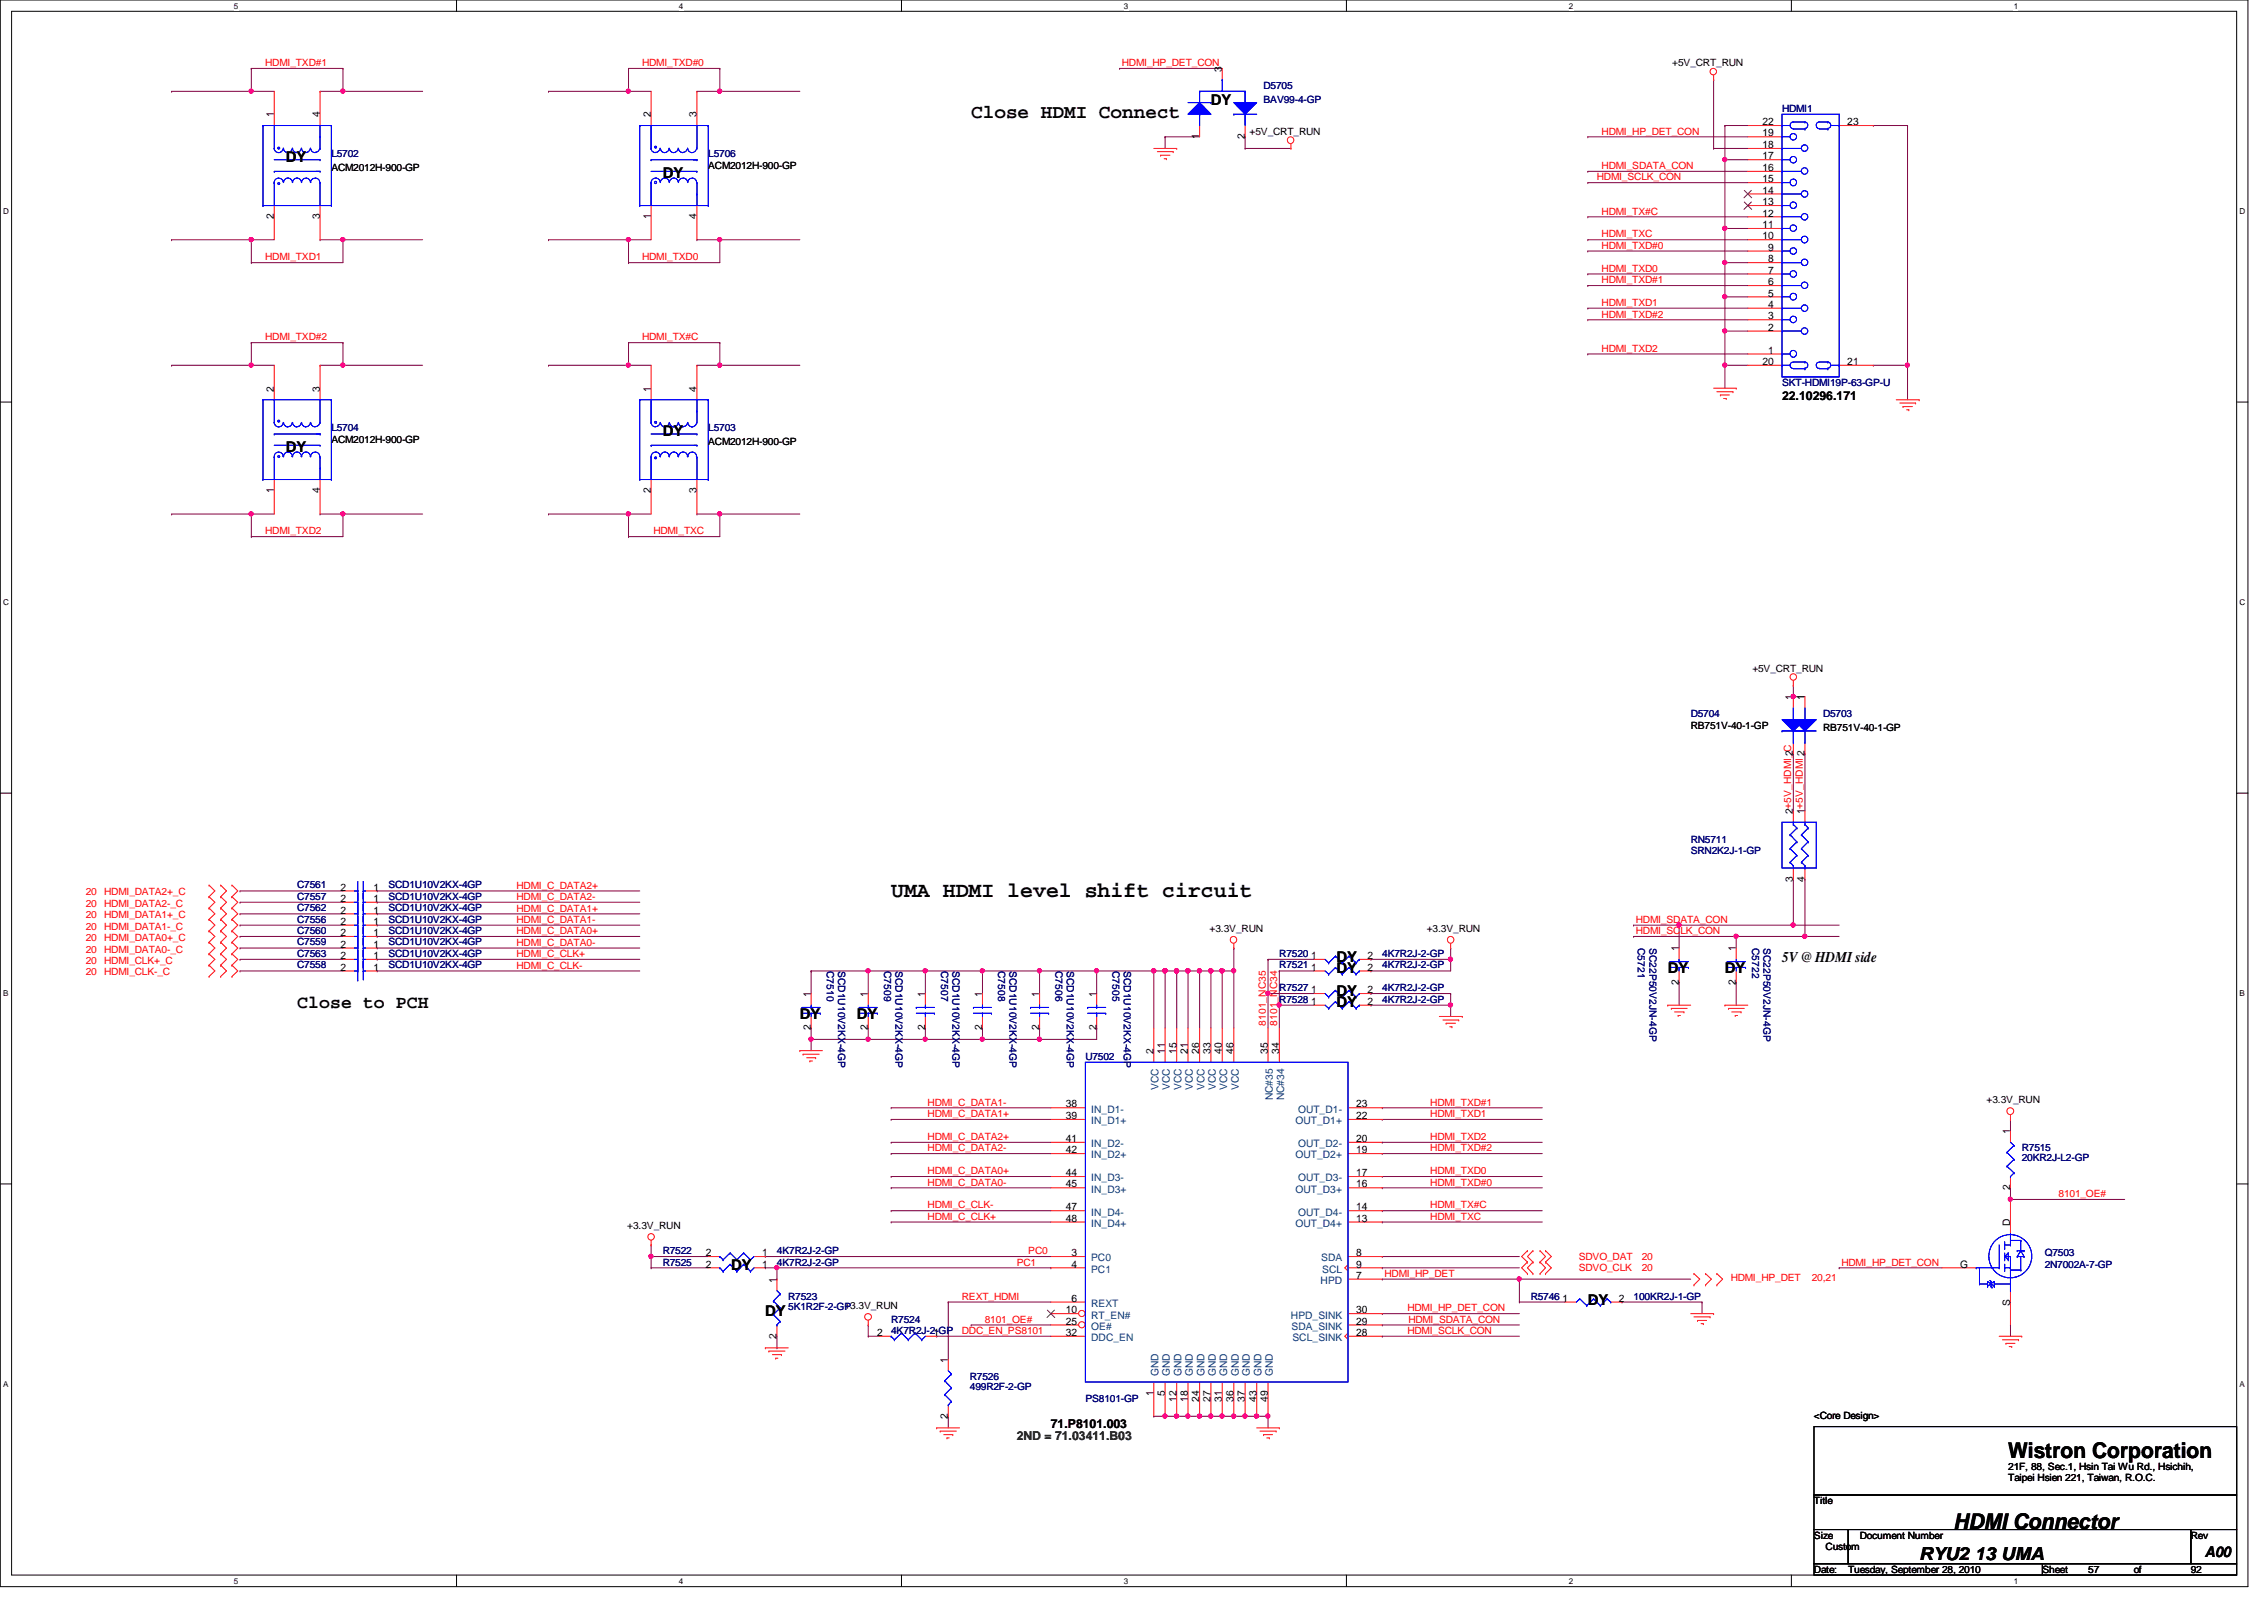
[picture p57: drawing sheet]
<svg xmlns="http://www.w3.org/2000/svg" width="297mm" height="210mm" viewBox="0 0 297 210" stroke-linecap="round" stroke-linejoin="round" font-family="sans-serif">
<defs><g id="words">
<g font-size="2.8">
<text x="116.9" y="117.7">UMA HDMI level shift circuit</text>
<text x="263.5" y="191.3">Wistron Corporation</text>
<text x="256.3" y="200.5">HDMI Connector</text>
</g>
<text font-size="2.5" x="127.4" y="15.5">Close HDMI Connect</text>
<g font-size="2.4">
<text x="39" y="132.3">Close to PCH</text>
<text x="251.8" y="204.6">RYU2 13 UMA</text>
</g>
<g font-size="1.9">
<text x="158.9" y="13.8">DY</text>
<text x="37.5" y="21.3">DY</text>
<text x="86.9" y="23.4">DY</text>
<text x="37.5" y="59.4">DY</text>
<text x="86.9" y="57.2">DY</text>
<text x="175.3" y="130.7">DY</text>
<text x="175.3" y="127.7">DY</text>
<text x="175.3" y="126.2">DY</text>
<text x="218.8" y="127.7">DY</text>
<text x="226.3" y="127.7">DY</text>
<text x="233.8" y="126.2">5V @ HDMI side</text>
<text x="104.9" y="133.7">DY</text>
<text x="112.4" y="133.7">DY</text>
<text x="175.3" y="132.2">DY</text>
<text x="95.9" y="166.7">DY</text>
<text x="100.4" y="172.6">DY</text>
<text x="208.3" y="171.2">DY</text>
<text x="289.3" y="204.2">A00</text>
</g>
<g font-size="1.6">
<text x="233.8" y="52.5">22.10296.171</text>
<text x="137.9" y="187.3">71.P8101.003</text>
</g>
<text font-size="1.6" fill="#008000" x="133.4" y="188.8">2ND = 71.03411.B03</text>
<g font-size="1.4">
<text x="160.3" y="9.4" transform="rotate(-90 160.3 9.4)">3</text>
<text x="35.9" y="15.4" transform="rotate(-90 35.9 15.4)">1</text>
<text x="41.9" y="15.4" transform="rotate(-90 41.9 15.4)">4</text>
<text x="85.4" y="15.4" transform="rotate(-90 85.4 15.4)">2</text>
<text x="91.4" y="15.4" transform="rotate(-90 91.4 15.4)">3</text>
<text x="231.2" y="17.9">19</text>
<text x="231.2" y="16.4">22</text>
<text x="242.4" y="16.4">23</text>
<text x="157.3" y="18.3" transform="rotate(-90 157.3 18.3)">1</text>
<text x="163.3" y="18.3" transform="rotate(-90 163.3 18.3)">2</text>
<text x="231.2" y="23.9">15</text>
<text x="231.2" y="22.4">16</text>
<text x="231.2" y="20.9">17</text>
<text x="231.2" y="19.4">18</text>
<text x="35.9" y="28.8" transform="rotate(-90 35.9 28.8)">2</text>
<text x="41.9" y="28.8" transform="rotate(-90 41.9 28.8)">3</text>
<text x="85.4" y="28.8" transform="rotate(-90 85.4 28.8)">1</text>
<text x="91.4" y="28.8" transform="rotate(-90 91.4 28.8)">4</text>
<text x="231.2" y="29.9">11</text>
<text x="231.2" y="28.4">12</text>
<text x="231.2" y="26.9">13</text>
<text x="231.2" y="25.4">14</text>
<text x="231.2" y="31.4">10</text>
<text x="232" y="35.9">7</text>
<text x="232" y="34.4">8</text>
<text x="232" y="32.9">9</text>
<text x="232" y="41.9">3</text>
<text x="232" y="40.4">4</text>
<text x="232" y="38.9">5</text>
<text x="232" y="37.4">6</text>
<text x="231.2" y="47.9">20</text>
<text x="232" y="46.4">1</text>
<text x="232" y="43.4">2</text>
<text x="242.4" y="47.9">21</text>
<text x="35.9" y="51.4" transform="rotate(-90 35.9 51.4)">2</text>
<text x="41.9" y="51.4" transform="rotate(-90 41.9 51.4)">3</text>
<text x="85.4" y="51.4" transform="rotate(-90 85.4 51.4)">1</text>
<text x="91.4" y="51.4" transform="rotate(-90 91.4 51.4)">4</text>
<text x="35.9" y="64.7" transform="rotate(-90 35.9 64.7)">1</text>
<text x="41.9" y="64.7" transform="rotate(-90 41.9 64.7)">4</text>
<text x="85.4" y="64.7" transform="rotate(-90 85.4 64.7)">2</text>
<text x="91.4" y="64.7" transform="rotate(-90 91.4 64.7)">3</text>
<text x="235.2" y="91.8" transform="rotate(-90 235.2 91.8)">1</text>
<text x="236.8" y="91.8" transform="rotate(-90 236.8 91.8)">1</text>
<text x="235.2" y="99.2" transform="rotate(-90 235.2 99.2)">2</text>
<text x="235.2" y="106.8" transform="rotate(-90 235.2 106.8)">2+5V_HDMI_C</text>
<text x="236.8" y="106.8" transform="rotate(-90 236.8 106.8)">1+5V_HDMI2</text>
<text x="44.7" y="119.8">2</text>
<text x="44.7" y="116.8">2</text>
<text x="44.7" y="118.3">2</text>
<text x="49" y="119.8">1</text>
<text x="49" y="116.8">1</text>
<text x="49" y="118.3">1</text>
<text x="235.2" y="115.7" transform="rotate(-90 235.2 115.7)">3</text>
<text x="236.8" y="115.7" transform="rotate(-90 236.8 115.7)">4</text>
<text x="44.7" y="122.8">2</text>
<text x="44.7" y="125.8">2</text>
<text x="44.7" y="124.3">2</text>
<text x="44.7" y="121.3">2</text>
<text x="49" y="122.8">1</text>
<text x="49" y="125.8">1</text>
<text x="49" y="124.3">1</text>
<text x="49" y="121.3">1</text>
<text x="172" y="125.8">1</text>
<text x="179.4" y="125.8">2</text>
<text x="220.3" y="124.8" transform="rotate(-90 220.3 124.8)">1</text>
<text x="227.8" y="124.8" transform="rotate(-90 227.8 124.8)">1</text>
<text x="44.7" y="127.3">2</text>
<text x="49" y="127.3">1</text>
<text x="106.4" y="130.8" transform="rotate(-90 106.4 130.8)">1</text>
<text x="113.9" y="130.8" transform="rotate(-90 113.9 130.8)">1</text>
<text x="121.4" y="130.8" transform="rotate(-90 121.4 130.8)">1</text>
<text x="128.9" y="130.8" transform="rotate(-90 128.9 130.8)">1</text>
<text x="136.4" y="130.8" transform="rotate(-90 136.4 130.8)">1</text>
<text x="143.8" y="130.8" transform="rotate(-90 143.8 130.8)">1</text>
<text x="172" y="130.3">1</text>
<text x="172" y="127.3">1</text>
<text x="172" y="131.8">1</text>
<text x="179.4" y="130.3">2</text>
<text x="179.4" y="127.3">2</text>
<text x="179.4" y="131.8">2</text>
<text x="220.3" y="129.2" transform="rotate(-90 220.3 129.2)">2</text>
<text x="227.8" y="129.2" transform="rotate(-90 227.8 129.2)">2</text>
<text x="106.4" y="135.2" transform="rotate(-90 106.4 135.2)">2</text>
<text x="113.9" y="135.2" transform="rotate(-90 113.9 135.2)">2</text>
<text x="121.4" y="135.2" transform="rotate(-90 121.4 135.2)">2</text>
<text x="128.9" y="135.2" transform="rotate(-90 128.9 135.2)">2</text>
<text x="136.4" y="135.2" transform="rotate(-90 136.4 135.2)">2</text>
<text x="143.8" y="135.2" transform="rotate(-90 143.8 135.2)">2</text>
<text x="151.3" y="138.3" transform="rotate(-90 151.3 138.3)">2</text>
<text x="152.8" y="138.3" transform="rotate(-90 152.8 138.3)">11</text>
<text x="154.3" y="138.3" transform="rotate(-90 154.3 138.3)">15</text>
<text x="155.8" y="138.3" transform="rotate(-90 155.8 138.3)">21</text>
<text x="157.3" y="138.3" transform="rotate(-90 157.3 138.3)">26</text>
<text x="158.8" y="138.3" transform="rotate(-90 158.8 138.3)">33</text>
<text x="160.3" y="138.3" transform="rotate(-90 160.3 138.3)">40</text>
<text x="161.8" y="138.3" transform="rotate(-90 161.8 138.3)">46</text>
<text x="166.3" y="138.3" transform="rotate(-90 166.3 138.3)">35</text>
<text x="167.8" y="138.3" transform="rotate(-90 167.8 138.3)">34</text>
<text x="139.8" y="145.3">38</text>
<text x="139.8" y="146.8">39</text>
<text x="139.8" y="149.8">41</text>
<text x="177.9" y="146.8">22</text>
<text x="177.9" y="149.8">20</text>
<text x="177.9" y="145.3">23</text>
<text x="263.7" y="148.8" transform="rotate(-90 263.7 148.8)">1</text>
<text x="139.8" y="151.3">42</text>
<text x="139.8" y="154.3">44</text>
<text x="139.8" y="155.8">45</text>
<text x="177.9" y="155.8">16</text>
<text x="177.9" y="151.3">19</text>
<text x="177.9" y="154.3">17</text>
<text x="139.8" y="158.8">47</text>
<text x="139.8" y="160.3">48</text>
<text x="177.9" y="160.3">13</text>
<text x="177.9" y="158.8">14</text>
<text x="263.7" y="160.8" transform="rotate(-90 263.7 160.8)">D</text>
<text x="263.7" y="156.2" transform="rotate(-90 263.7 156.2)">2</text>
<text x="92.6" y="164.8">2</text>
<text x="92.6" y="166.3">2</text>
<text x="100" y="164.8">1</text>
<text x="100" y="166.3">1</text>
<text x="140.6" y="164.8">3</text>
<text x="140.6" y="166.3">4</text>
<text x="177.9" y="167.8">7</text>
<text x="177.9" y="166.3">9</text>
<text x="177.9" y="164.8">8</text>
<text x="257.2" y="166.3">G</text>
<text x="101.9" y="168.3" transform="rotate(-90 101.9 168.3)">1</text>
<text x="139.8" y="172.3">10</text>
<text x="139.8" y="173.8">25</text>
<text x="140.6" y="170.8">6</text>
<text x="177.9" y="173.8">29</text>
<text x="177.9" y="172.3">30</text>
<text x="205" y="170.8">1</text>
<text x="212.4" y="170.8">2</text>
<text x="263.7" y="171.3" transform="rotate(-90 263.7 171.3)">S</text>
<text x="101.9" y="175.6" transform="rotate(-90 101.9 175.6)">2</text>
<text x="115.1" y="175.3">2</text>
<text x="122.5" y="175.3">1</text>
<text x="124.4" y="178.8" transform="rotate(-90 124.4 178.8)">1</text>
<text x="139.8" y="175.3">32</text>
<text x="177.9" y="175.3">28</text>
<text x="151.3" y="183.1" transform="rotate(-90 151.3 183.1)">1</text>
<text x="152.8" y="183.1" transform="rotate(-90 152.8 183.1)">5</text>
<text x="154.3" y="183.9" transform="rotate(-90 154.3 183.9)">12</text>
<text x="155.8" y="183.9" transform="rotate(-90 155.8 183.9)">18</text>
<text x="157.3" y="183.9" transform="rotate(-90 157.3 183.9)">24</text>
<text x="158.8" y="183.9" transform="rotate(-90 158.8 183.9)">27</text>
<text x="160.3" y="183.9" transform="rotate(-90 160.3 183.9)">31</text>
<text x="161.8" y="183.9" transform="rotate(-90 161.8 183.9)">36</text>
<text x="163.3" y="183.9" transform="rotate(-90 163.3 183.9)">37</text>
<text x="164.8" y="183.9" transform="rotate(-90 164.8 183.9)">43</text>
<text x="166.3" y="183.9" transform="rotate(-90 166.3 183.9)">49</text>
<text x="124.4" y="186.1" transform="rotate(-90 124.4 186.1)">2</text>
</g>
<g font-size="1.4" fill="#004080">
<text x="152" y="143" transform="rotate(-90 152 143)">VCC</text>
<text x="153.5" y="143" transform="rotate(-90 153.5 143)">VCC</text>
<text x="155" y="143" transform="rotate(-90 155 143)">VCC</text>
<text x="156.5" y="143" transform="rotate(-90 156.5 143)">VCC</text>
<text x="158" y="143" transform="rotate(-90 158 143)">VCC</text>
<text x="159.5" y="143" transform="rotate(-90 159.5 143)">VCC</text>
<text x="161" y="143" transform="rotate(-90 161 143)">VCC</text>
<text x="162.5" y="143" transform="rotate(-90 162.5 143)">VCC</text>
<text x="143.2" y="146">IN_D1-</text>
<text x="143.2" y="147.5">IN_D1+</text>
<text x="167" y="144.4" transform="rotate(-90 167 144.4)">NC#35</text>
<text x="168.5" y="144.4" transform="rotate(-90 168.5 144.4)">NC#34</text>
<text x="170" y="147.5">OUT_D1+</text>
<text x="170.3" y="146">OUT_D1-</text>
<text x="143.2" y="150.5">IN_D2-</text>
<text x="143.2" y="152">IN_D2+</text>
<text x="143.2" y="155">IN_D3-</text>
<text x="170" y="152">OUT_D2+</text>
<text x="170.3" y="155">OUT_D3-</text>
<text x="170.3" y="150.5">OUT_D2-</text>
<text x="143.2" y="156.5">IN_D3+</text>
<text x="143.2" y="159.5">IN_D4-</text>
<text x="143.2" y="161">IN_D4+</text>
<text x="170" y="161">OUT_D4+</text>
<text x="170" y="156.5">OUT_D3+</text>
<text x="170.3" y="159.5">OUT_D4-</text>
<text x="143.2" y="165.5">PC0</text>
<text x="143.2" y="167">PC1</text>
<text x="173.4" y="165.5">SDA</text>
<text x="173.5" y="167">SCL</text>
<text x="143.2" y="171.4">REXT</text>
<text x="143.2" y="173">RT_EN#</text>
<text x="169.4" y="173">HPD_SINK</text>
<text x="173.3" y="168.4">HPD</text>
<text x="143.2" y="174.5">OE#</text>
<text x="143.2" y="175.9">DDC_EN</text>
<text x="169.5" y="174.5">SDA_SINK</text>
<text x="169.6" y="175.9">SCL_SINK</text>
<text x="152" y="180.6" transform="rotate(-90 152 180.6)">GND</text>
<text x="153.5" y="180.6" transform="rotate(-90 153.5 180.6)">GND</text>
<text x="155" y="180.6" transform="rotate(-90 155 180.6)">GND</text>
<text x="156.5" y="180.6" transform="rotate(-90 156.5 180.6)">GND</text>
<text x="158" y="180.6" transform="rotate(-90 158 180.6)">GND</text>
<text x="159.5" y="180.6" transform="rotate(-90 159.5 180.6)">GND</text>
<text x="161" y="180.6" transform="rotate(-90 161 180.6)">GND</text>
<text x="162.5" y="180.6" transform="rotate(-90 162.5 180.6)">GND</text>
<text x="164" y="180.6" transform="rotate(-90 164 180.6)">GND</text>
<text x="165.5" y="180.6" transform="rotate(-90 165.5 180.6)">GND</text>
<text x="167" y="180.6" transform="rotate(-90 167 180.6)">GND</text>
</g>
<g font-size="1.3" fill="#f00">
<text x="34.8" y="8.7">HDMI_TXD#1</text>
<text x="84.2" y="8.7">HDMI_TXD#0</text>
<text x="147.2" y="8.7">HDMI_HP_DET_CON</text>
<text x="210.1" y="17.7">HDMI_HP_DET_CON</text>
<text x="209.5" y="23.7">HDMI_SCLK_CON</text>
<text x="210.1" y="22.2">HDMI_SDATA_CON</text>
<text x="210.1" y="28.2">HDMI_TX#C</text>
<text x="34.8" y="34.2">HDMI_TXD1</text>
<text x="84.2" y="34.2">HDMI_TXD0</text>
<text x="210.1" y="35.6">HDMI_TXD0</text>
<text x="210.1" y="32.6">HDMI_TXD#0</text>
<text x="210.1" y="31.2">HDMI_TXC</text>
<text x="210.1" y="41.7">HDMI_TXD#2</text>
<text x="210.1" y="40.1">HDMI_TXD1</text>
<text x="210.1" y="37.2">HDMI_TXD#1</text>
<text x="34.8" y="44.7">HDMI_TXD#2</text>
<text x="84.2" y="44.7">HDMI_TX#C</text>
<text x="210.1" y="46.1">HDMI_TXD2</text>
<text x="34.8" y="70.1">HDMI_TXD2</text>
<text x="85.7" y="70.1">HDMI_TXC</text>
<text x="11.3" y="119">20</text>
<text x="11.3" y="117.5">20</text>
<text x="13.7" y="119">HDMI_DATA2-_C</text>
<text x="13.7" y="117.5">HDMI_DATA2+_C</text>
<text x="67.8" y="119.6">HDMI_C_DATA1+</text>
<text x="67.8" y="118.1">HDMI_C_DATA2-</text>
<text x="67.8" y="116.6">HDMI_C_DATA2+</text>
<text x="11.3" y="122">20</text>
<text x="11.3" y="120.4">20</text>
<text x="11.3" y="123.4">20</text>
<text x="11.3" y="125">20</text>
<text x="13.7" y="122">HDMI_DATA1-_C</text>
<text x="13.7" y="120.4">HDMI_DATA1+_C</text>
<text x="13.7" y="123.4">HDMI_DATA0+_C</text>
<text x="13.7" y="125">HDMI_DATA0-_C</text>
<text x="67.8" y="122.6">HDMI_C_DATA0+</text>
<text x="67.8" y="124.1">HDMI_C_DATA0-</text>
<text x="67.8" y="125.6">HDMI_C_CLK+</text>
<text x="67.8" y="121.1">HDMI_C_DATA1-</text>
<text x="214.6" y="121.1">HDMI_SDATA_CON</text>
<text x="214.6" y="122.6">HDMI_SCLK_CON</text>
<text x="11.3" y="127.9">20</text>
<text x="11.3" y="126.4">20</text>
<text x="13.7" y="127.9">HDMI_CLK-_C</text>
<text x="13.7" y="126.4">HDMI_CLK+_C</text>
<text x="67.8" y="127.1">HDMI_C_CLK-</text>
<text x="166.1" y="134.6" transform="rotate(-90 166.1 134.6)">8101_NC35</text>
<text x="167.6" y="134.6" transform="rotate(-90 167.6 134.6)">8101_NC34</text>
<text x="121.7" y="146.6">HDMI_C_DATA1+</text>
<text x="121.7" y="145">HDMI_C_DATA1-</text>
<text x="121.7" y="149.6">HDMI_C_DATA2+</text>
<text x="187.7" y="146.6">HDMI_TXD1</text>
<text x="187.7" y="145">HDMI_TXD#1</text>
<text x="187.7" y="149.6">HDMI_TXD2</text>
<text x="121.7" y="151">HDMI_C_DATA2-</text>
<text x="121.7" y="155.5">HDMI_C_DATA0-</text>
<text x="121.7" y="154.1">HDMI_C_DATA0+</text>
<text x="187.7" y="151">HDMI_TXD#2</text>
<text x="187.7" y="155.5">HDMI_TXD#0</text>
<text x="187.7" y="154.1">HDMI_TXD0</text>
<text x="121.7" y="158.5">HDMI_C_CLK-</text>
<text x="121.7" y="160">HDMI_C_CLK+</text>
<text x="187.7" y="158.5">HDMI_TX#C</text>
<text x="187.7" y="160">HDMI_TXC</text>
<text x="270.1" y="157.1">8101_OE#</text>
<text x="133.4" y="166">PC1</text>
<text x="134.9" y="164.5">PC0</text>
<text x="181.6" y="167.5">HDMI_HP_DET</text>
<text x="207.1" y="165.3">SDVO_DAT</text>
<text x="207.1" y="166.8">SDVO_CLK</text>
<text x="215.4" y="165.3">20</text>
<text x="215.4" y="166.8">20</text>
<text x="241.6" y="166">HDMI_HP_DET_CON</text>
<text x="126.2" y="170.5">REXT_HDMI</text>
<text x="129.2" y="173.5">8101_OE#</text>
<text x="184.7" y="172">HDMI_HP_DET_CON</text>
<text x="184.8" y="173.5">HDMI_SDATA_CON</text>
<text x="227.1" y="168.1">HDMI_HP_DET</text>
<text x="237.7" y="168.1">20,21</text>
<text x="126.2" y="175">DDC_EN_PS8101</text>
<text x="184.7" y="175">HDMI_SCLK_CON</text>
</g>
<g font-size="1.3" fill="#000080">
<text x="165.8" y="11.6">D5705</text>
<text x="165.8" y="13.5">BAV99-4-GP</text>
<text x="233.8" y="14.6">HDMI1</text>
<text x="43.5" y="20.7">L5702</text>
<text x="92.9" y="20.7">L5706</text>
<text x="233.8" y="50.6">SKT-HDMI19P-63-GP-U</text>
<text x="43.5" y="56.6">L5704</text>
<text x="92.9" y="56.6">L5703</text>
<text x="221.8" y="94.1">D5704</text>
<text x="239.2" y="94.1">D5703</text>
<text x="221.8" y="110.6">RN5711</text>
<text x="221.8" y="112.1">SRN2K2J-1-GP</text>
<text x="39" y="119.5">C7562</text>
<text x="39" y="116.5">C7561</text>
<text x="39" y="118.1">C7557</text>
<text x="51" y="119.5">SCD1U10V2KX-4GP</text>
<text x="51" y="116.5">SCD1U10V2KX-4GP</text>
<text x="51" y="118.1">SCD1U10V2KX-4GP</text>
<text x="39" y="122.6">C7560</text>
<text x="39" y="125.6">C7563</text>
<text x="39" y="124">C7559</text>
<text x="39" y="121.1">C7556</text>
<text x="51" y="122.6">SCD1U10V2KX-4GP</text>
<text x="51" y="125.6">SCD1U10V2KX-4GP</text>
<text x="51" y="124">SCD1U10V2KX-4GP</text>
<text x="51" y="121.1">SCD1U10V2KX-4GP</text>
<text x="167.8" y="125.6">R7520</text>
<text x="181.4" y="125.6">4K7R2J-2-GP</text>
<text x="214.9" y="124.4" transform="rotate(90 214.9 124.4)">C5721</text>
<text x="216.4" y="124.4" transform="rotate(90 216.4 124.4)">SC22P50V2JN-4GP</text>
<text x="229.9" y="124.4" transform="rotate(90 229.9 124.4)">C5722</text>
<text x="231.4" y="124.4" transform="rotate(90 231.4 124.4)">SC22P50V2JN-4GP</text>
<text x="39" y="127">C7558</text>
<text x="51" y="127">SCD1U10V2KX-4GP</text>
<text x="108.5" y="127.4" transform="rotate(90 108.5 127.4)">C7510</text>
<text x="110" y="127.4" transform="rotate(90 110 127.4)">SCD1U10V2KX-4GP</text>
<text x="116" y="127.4" transform="rotate(90 116 127.4)">C7509</text>
<text x="117.5" y="127.4" transform="rotate(90 117.5 127.4)">SCD1U10V2KX-4GP</text>
<text x="123.5" y="127.4" transform="rotate(90 123.5 127.4)">C7507</text>
<text x="125" y="127.4" transform="rotate(90 125 127.4)">SCD1U10V2KX-4GP</text>
<text x="131" y="127.4" transform="rotate(90 131 127.4)">C7508</text>
<text x="132.5" y="127.4" transform="rotate(90 132.5 127.4)">SCD1U10V2KX-4GP</text>
<text x="138.5" y="127.4" transform="rotate(90 138.5 127.4)">C7506</text>
<text x="140" y="127.4" transform="rotate(90 140 127.4)">SCD1U10V2KX-4GP</text>
<text x="146" y="127.4" transform="rotate(90 146 127.4)">C7505</text>
<text x="147.4" y="127.4" transform="rotate(90 147.4 127.4)">SCD1U10V2KX-4GP</text>
<text x="167.8" y="130">R7527</text>
<text x="167.8" y="127">R7521</text>
<text x="167.8" y="131.5">R7528</text>
<text x="181.4" y="130">4K7R2J-2-GP</text>
<text x="181.4" y="127">4K7R2J-2-GP</text>
<text x="181.4" y="131.5">4K7R2J-2-GP</text>
<text x="142.4" y="139">U7502</text>
<text x="265.3" y="151">R7515</text>
<text x="265.3" y="152.4">20KR2J-L2-GP</text>
<text x="86.9" y="164.5">R7522</text>
<text x="86.9" y="166">R7525</text>
<text x="101.9" y="164.5">4K7R2J-2-GP</text>
<text x="101.9" y="166">4K7R2J-2-GP</text>
<text x="268.3" y="164.8">Q7503</text>
<text x="268.3" y="166.3">2N7002A-7-GP</text>
<text x="103.4" y="170.5">R7523</text>
<text x="103.4" y="171.9">5K1R2F-2-GP</text>
<text x="116.9" y="173.5">R7524</text>
<text x="200.8" y="170.5">R5746</text>
<text x="214.3" y="170.5">100KR2J-1-GP</text>
<text x="116.9" y="175">4K7R2J-2-GP</text>
<text x="127.3" y="181">R7526</text>
<text x="127.3" y="182.3">499R2F-2-GP</text>
<text x="142.4" y="184">PS8101-GP</text>
</g>
<g font-size="1.3">
<text x="219.4" y="8.7">+5V_CRT_RUN</text>
<text x="164" y="17.7">+5V_CRT_RUN</text>
<text x="43.5" y="22.4">ACM2012H-900-GP</text>
<text x="92.9" y="22.1">ACM2012H-900-GP</text>
<text x="43.5" y="58.1">ACM2012H-900-GP</text>
<text x="92.9" y="58.4">ACM2012H-900-GP</text>
<text x="229.9" y="88.1">+5V_CRT_RUN</text>
<text x="221.8" y="95.6">RB751V-40-1-GP</text>
<text x="239.2" y="95.9">RB751V-40-1-GP</text>
<text x="158.7" y="122.3">+3.3V_RUN</text>
<text x="187.2" y="122.3">+3.3V_RUN</text>
<text x="260.6" y="144.7">+3.3V_RUN</text>
<text x="82.3" y="161.2">+3.3V_RUN</text>
<text x="110.8" y="171.7">+3.3V_RUN</text>
<text x="238" y="186.1">&lt;Core Design&gt;</text>
<text x="238" y="197.3">Title</text>
<text x="263.5" y="192.8">21F, 88, Sec.1, Hsin Tai Wu Rd., Hsichih,</text>
<text x="263.5" y="194.4">Taipei Hsien 221, Taiwan, R.O.C.</text>
<text x="238" y="201.8">Size</text>
<text x="239.5" y="203.3">Custom</text>
<text x="244" y="201.8">Document Number</text>
<text x="287.4" y="201.8">Rev</text>
<text x="238" y="206.3">Date:</text>
<text x="242.5" y="206.3">Tuesday, September 28, 2010</text>
<text x="268" y="206.3">Sheet</text>
<text x="274" y="206.3">57</text>
<text x="279.9" y="206.3">of</text>
<text x="287.4" y="206.3">92</text>
</g>
<g font-size="1.1">
<text x="30.7" y="1.1">5</text>
<text x="89.1" y="1.1">4</text>
<text x="147.4" y="1.1">3</text>
<text x="205.8" y="1.1">2</text>
<text x="264.2" y="1.1">1</text>
<text x=".4" y="28.1">D</text>
<text x="293.8" y="28.1">D</text>
<text x=".4" y="79.3">C</text>
<text x="293.8" y="79.3">C</text>
<text x=".4" y="130.6">B</text>
<text x="293.8" y="130.6">B</text>
<text x=".4" y="181.9">A</text>
<text x="293.8" y="181.9">A</text>
<text x="30.7" y="207.8">5</text>
<text x="89.1" y="207.8">4</text>
<text x="147.4" y="207.8">3</text>
<text x="205.8" y="207.8">2</text>
<text x="264.2" y="207.8">1</text>
</g>
</g></defs>
<path d="M0 0h294.9v208.2h-294.9zM1.5 1.5h292v205.1h-292z" fill="none" stroke="#000" stroke-width=".13"/>
<g fill="#fff">
<path d="M30.7 .2h.6v1.2h-.6z"/>
<path d="M30.7 206.8h.6v1.2h-.6z"/>
</g>
<path d="M59.9 0v1.5M59.9 206.6v1.5" fill="none" stroke="#000" stroke-width=".13"/>
<g fill="#fff">
<path d="M89.1 .2h.6v1.2h-.6z"/>
<path d="M89.1 206.8h.6v1.2h-.6z"/>
</g>
<path d="M118.3 0v1.5M118.3 206.6v1.5" fill="none" stroke="#000" stroke-width=".13"/>
<g fill="#fff">
<path d="M147.4 .2h.6v1.2h-.6z"/>
<path d="M147.4 206.8h.6v1.2h-.6z"/>
</g>
<path d="M176.7 0v1.5M176.7 206.6v1.5" fill="none" stroke="#000" stroke-width=".13"/>
<g fill="#fff">
<path d="M205.8 .2h.6v1.2h-.6z"/>
<path d="M205.8 206.8h.6v1.2h-.6z"/>
</g>
<path d="M235 0v1.5M235 206.6v1.5" fill="none" stroke="#000" stroke-width=".13"/>
<g fill="#fff">
<path d="M264.2 .2h.6v1.2h-.6z"/>
<path d="M264.2 206.8h.6v1.2h-.6z"/>
<path d="M.4 27.1h.8v1.2h-.8z"/>
<path d="M293.8 27.1h.8v1.2h-.8z"/>
<path d="M.4 78.4h.8v1.1h-.8z"/>
<path d="M293.8 78.4h.8v1.1h-.8z"/>
</g>
<path d="M0 52.7h1.5M293.5 52.7h1.4" fill="none" stroke="#000" stroke-width=".13"/>
<g fill="#fff">
<path d="M.4 129.7h.7v1.2h-.7z"/>
<path d="M293.8 129.7h.8v1.2h-.8z"/>
</g>
<path d="M0 104.1h1.5M293.5 104.1h1.4" fill="none" stroke="#000" stroke-width=".13"/>
<g fill="#fff">
<path d="M.4 180.9h.7v1.2h-.7z"/>
<path d="M293.8 180.9h.8v1.2h-.8z"/>
</g>
<path d="M0 155.3h1.5M293.5 155.3h1.4" fill="none" stroke="#000" stroke-width=".13"/>
<path d="M45 12h.1M45 12h10.5M22.5 31.5h.1M22.5 31.5h10.5M45 31.5h.1M45 31.5h10.5" fill="none" stroke="#800040" stroke-width=".13"/>
<circle cx="45" cy="12" r=".29" fill="#f0f"/>
<circle cx="45" cy="12" r=".29" fill="none" stroke="#f0f" stroke-width=".13"/>
<path d="M33 31.5h.1M33 31.5v3" fill="none" stroke="#800040" stroke-width=".13"/>
<circle cx="32.9" cy="31.4" r=".29" fill="#f0f"/>
<circle cx="32.9" cy="31.4" r=".29" fill="none" stroke="#f0f" stroke-width=".13"/>
<path d="M33 31.5h.1M33 31.5h3M226.3 38.9h.1M226.3 38.9v4.5M226.3 43.4h.1M226.3 43.4h3" fill="none" stroke="#800040" stroke-width=".13"/>
<circle cx="226.3" cy="38.9" r=".29" fill="#f0f"/>
<circle cx="226.3" cy="38.9" r=".29" fill="none" stroke="#f0f" stroke-width=".13"/>
<path d="M226.3 21h.1M226.3 21v9" fill="none" stroke="#800040" stroke-width=".13"/>
<circle cx="226.3" cy="20.9" r=".29" fill="#f0f"/>
<circle cx="226.3" cy="20.9" r=".29" fill="none" stroke="#f0f" stroke-width=".13"/>
<path d="M208.3 17.9h.1M208.3 17.9h21M224.8 19.5h.1M224.8 19.5h4.5M226.3 30h.1M226.3 34.5h.1M226.3 30h3M226.3 34.5h3M226.3 30v4.5" fill="none" stroke="#800040" stroke-width=".13"/>
<circle cx="226.3" cy="29.9" r=".29" fill="#f0f"/>
<circle cx="226.3" cy="29.9" r=".29" fill="none" stroke="#f0f" stroke-width=".13"/>
<path d="M226.3 21h.1M226.3 21h3M226.3 47.9h.1M226.3 47.9v3" fill="none" stroke="#800040" stroke-width=".13"/>
<circle cx="226.3" cy="47.9" r=".29" fill="#f0f"/>
<circle cx="226.3" cy="47.9" r=".29" fill="none" stroke="#f0f" stroke-width=".13"/>
<path d="M226.3 38.9h.1M226.3 34.5h.1M226.3 38.9h3M226.3 34.5v4.4" fill="none" stroke="#800040" stroke-width=".13"/>
<circle cx="226.3" cy="34.4" r=".29" fill="#f0f"/>
<circle cx="226.3" cy="34.4" r=".29" fill="none" stroke="#f0f" stroke-width=".13"/>
<g fill="none" stroke="#800040" stroke-width=".13">
<path d="M33 9h.1M33 9v3M33 34.5h.1M45 31.5h.1M45 31.5v3h-12M208.3 28.4h.1M208.3 24h.1M208.3 22.5h.1M208.3 35.9h.1M208.3 32.9h.1M208.3 31.5h.1M208.3 37.5h.1"/>
<path d="M208.3 28.4h21M208.3 24h21M208.3 22.5h21M208.3 35.9h21M208.3 32.9h21M208.3 31.5h21M208.3 37.5h21M208.3 42h.1M208.3 46.4h.1M208.3 40.4h.1M208.3 42h21M208.3 46.4h21"/>
<path d="M208.3 40.4h21"/>
</g>
<circle cx="45" cy="31.4" r=".29" fill="#f0f"/>
<circle cx="45" cy="31.4" r=".29" fill="none" stroke="#f0f" stroke-width=".13"/>
<path d="M33 12h.1M33 12h3M42 31.5h.1M42 31.5h3" fill="none" stroke="#800040" stroke-width=".13"/>
<circle cx="32.9" cy="12" r=".29" fill="#f0f"/>
<circle cx="32.9" cy="12" r=".29" fill="none" stroke="#f0f" stroke-width=".13"/>
<path d="M22.5 12h.1M22.5 12h10.5M42 12h.1M42 12h3M22.5 47.9h.1M22.5 47.9h10.5M235.3 98.9h.1M235.3 91.4h.1M235.3 98.9v7.5M235.3 91.4h1.5M236.8 98.9h.1M236.8 98.9v7.5" fill="none" stroke="#800040" stroke-width=".13"/>
<circle cx="235.3" cy="91.4" r=".29" fill="#f0f"/>
<circle cx="235.3" cy="91.4" r=".29" fill="none" stroke="#f0f" stroke-width=".13"/>
<g fill="none" stroke="#800040" stroke-width=".13">
<path d="M235.3 89.9h.1M235.3 89.9v1.5M235.3 115.4h.1M235.3 115.4v6h-21M236.8 115.4h.1M236.8 115.4v7.5M214.3 121.4h.1M214.3 122.9h.1M214.3 122.9h13.5M220.3 121.4h.1M220.3 128.9h.1M220.3 121.4v3"/>
<path d="M220.3 128.9v3M227.8 128.9h.1M227.8 122.9h.1M227.8 122.9v1.5M227.8 128.9v3"/>
</g>
<circle cx="220.3" cy="121.3" r=".29" fill="#f0f"/>
<circle cx="220.3" cy="121.3" r=".29" fill="none" stroke="#f0f" stroke-width=".13"/>
<path d="M227.8 122.9h.1M227.8 122.9h9" fill="none" stroke="#800040" stroke-width=".13"/>
<circle cx="227.8" cy="122.8" r=".29" fill="#f0f"/>
<circle cx="227.8" cy="122.8" r=".29" fill="none" stroke="#f0f" stroke-width=".13"/>
<path d="M236.8 122.9h.1M236.8 122.9h4.5" fill="none" stroke="#800040" stroke-width=".13"/>
<circle cx="236.8" cy="122.8" r=".29" fill="#f0f"/>
<circle cx="236.8" cy="122.8" r=".29" fill="none" stroke="#f0f" stroke-width=".13"/>
<path d="M235.3 121.4h.1M235.3 121.4h6" fill="none" stroke="#800040" stroke-width=".13"/>
<circle cx="235.3" cy="121.3" r=".29" fill="#f0f"/>
<circle cx="235.3" cy="121.3" r=".29" fill="none" stroke="#f0f" stroke-width=".13"/>
<path d="M45 47.9h.1M45 47.9h10.5M22.5 67.4h.1M22.5 67.4h10.5M45 67.4h.1M45 67.4h10.5" fill="none" stroke="#800040" stroke-width=".13"/>
<circle cx="45" cy="47.9" r=".29" fill="#f0f"/>
<circle cx="45" cy="47.9" r=".29" fill="none" stroke="#f0f" stroke-width=".13"/>
<path d="M33 67.4h.1M33 67.4v3" fill="none" stroke="#800040" stroke-width=".13"/>
<circle cx="32.9" cy="67.4" r=".29" fill="#f0f"/>
<circle cx="32.9" cy="67.4" r=".29" fill="none" stroke="#f0f" stroke-width=".13"/>
<path d="M33 45h.1M33 47.9h.1M33 45v2.9M33 47.9h3M33 67.4h.1M33 67.4h3" fill="none" stroke="#800040" stroke-width=".13"/>
<circle cx="32.9" cy="47.9" r=".29" fill="#f0f"/>
<circle cx="32.9" cy="47.9" r=".29" fill="none" stroke="#f0f" stroke-width=".13"/>
<path d="M33 70.4h.1M45 67.4h.1M45 67.4v3h-12" fill="none" stroke="#800040" stroke-width=".13"/>
<circle cx="45" cy="67.4" r=".29" fill="#f0f"/>
<circle cx="45" cy="67.4" r=".29" fill="none" stroke="#f0f" stroke-width=".13"/>
<g fill="none" stroke="#800040" stroke-width=".13">
<path d="M33 9h.1M33 9h12M94.4 12h.1M94.4 12h10.5M146.9 9h.1M146.9 9h13.5M152.9 17.9h.1M152.9 17.9h4.5M152.9 17.9v1.6M163.4 17.9h.1M163.4 19.5h.1M163.4 17.9v1.6"/>
<path d="M163.4 19.5h6M72 31.5h.1M72 31.5h10.5M94.4 31.5h.1M94.4 31.5h10.5M33 45h.1M33 45h12M42 47.9h.1M45 45h.1M45 45v2.9h-3M42 67.4h.1M42 67.4h3"/>
</g>
<circle cx="94.4" cy="12" r=".29" fill="#f0f"/>
<circle cx="94.4" cy="12" r=".29" fill="none" stroke="#f0f" stroke-width=".13"/>
<path d="M82.5 31.5h.1M82.5 31.5v3" fill="none" stroke="#800040" stroke-width=".13"/>
<circle cx="82.4" cy="31.4" r=".29" fill="#f0f"/>
<circle cx="82.4" cy="31.4" r=".29" fill="none" stroke="#f0f" stroke-width=".13"/>
<path d="M82.5 9h.1M82.5 9v3M82.5 31.5h.1M82.5 34.5h.1M82.5 31.5h2.9M94.4 31.5h.1M94.4 31.5v3h-11.9" fill="none" stroke="#800040" stroke-width=".13"/>
<circle cx="94.4" cy="31.4" r=".29" fill="#f0f"/>
<circle cx="94.4" cy="31.4" r=".29" fill="none" stroke="#f0f" stroke-width=".13"/>
<path d="M82.5 12h.1M82.5 12h2.9M91.4 31.5h.1M91.4 31.5h3" fill="none" stroke="#800040" stroke-width=".13"/>
<circle cx="82.4" cy="12" r=".29" fill="#f0f"/>
<circle cx="82.4" cy="12" r=".29" fill="none" stroke="#f0f" stroke-width=".13"/>
<path d="M72 12h.1M72 12h10.5M91.4 12h.1M91.4 12h3M72 47.9h.1M72 47.9h10.5M94.4 47.9h.1M94.4 47.9h10.5M72 67.4h.1M72 67.4h10.5M94.4 67.4h.1M94.4 67.4h10.5" fill="none" stroke="#800040" stroke-width=".13"/>
<circle cx="94.4" cy="47.9" r=".29" fill="#f0f"/>
<circle cx="94.4" cy="47.9" r=".29" fill="none" stroke="#f0f" stroke-width=".13"/>
<path d="M82.5 67.4h.1M82.5 67.4v3" fill="none" stroke="#800040" stroke-width=".13"/>
<circle cx="82.4" cy="67.4" r=".29" fill="#f0f"/>
<circle cx="82.4" cy="67.4" r=".29" fill="none" stroke="#f0f" stroke-width=".13"/>
<path d="M82.5 45h.1M82.5 47.9h.1M82.5 45v2.9M82.5 47.9h2.9M82.5 67.4h.1M82.5 67.4h2.9" fill="none" stroke="#800040" stroke-width=".13"/>
<circle cx="82.4" cy="47.9" r=".29" fill="#f0f"/>
<circle cx="82.4" cy="47.9" r=".29" fill="none" stroke="#f0f" stroke-width=".13"/>
<path d="M82.5 70.4h.1M94.4 67.4h.1M94.4 67.4v3h-11.9" fill="none" stroke="#800040" stroke-width=".13"/>
<circle cx="94.4" cy="67.4" r=".29" fill="#f0f"/>
<circle cx="94.4" cy="67.4" r=".29" fill="none" stroke="#f0f" stroke-width=".13"/>
<g fill="none" stroke="#800040" stroke-width=".13">
<path d="M45 9h.1M45 9v3M82.5 9h.1M82.5 9h11.9M94.4 9h.1M94.4 9v3M82.5 45h.1M82.5 45h11.9M91.4 47.9h.1M94.4 45h.1M94.4 45v2.9h-3M91.4 67.4h.1"/>
<path d="M91.4 67.4h3M113.9 136.4h.1M113.9 136.4h7.5M167.8 131.9h.1M167.8 131.9v3M190.3 130.3h.1M190.3 130.3v1.6"/>
</g>
<circle cx="113.9" cy="136.3" r=".29" fill="#f0f"/>
<circle cx="113.9" cy="136.3" r=".29" fill="none" stroke="#f0f" stroke-width=".13"/>
<path d="M167.8 131.9h.1M167.8 131.9h4.6" fill="none" stroke="#800040" stroke-width=".13"/>
<circle cx="167.8" cy="131.8" r=".29" fill="#f0f"/>
<circle cx="167.8" cy="131.8" r=".29" fill="none" stroke="#f0f" stroke-width=".13"/>
<path d="M166.4 130.3h.1M166.4 130.3v4.6M167.8 127.4h.1M167.8 127.4v4.5M179.9 130.3h.1M179.9 127.4h.1M179.9 130.3h10.4M179.9 127.4h10.4M190.3 131.9h.1M190.3 131.9v1.4M154.4 185.8h.1M154.4 185.8h1.5" fill="none" stroke="#800040" stroke-width=".13"/>
<circle cx="154.4" cy="185.8" r=".29" fill="#f0f"/>
<circle cx="154.4" cy="185.8" r=".29" fill="none" stroke="#f0f" stroke-width=".13"/>
<path d="M155.9 185.8h.1M155.9 185.8h1.5" fill="none" stroke="#800040" stroke-width=".13"/>
<circle cx="155.8" cy="185.8" r=".29" fill="#f0f"/>
<circle cx="155.8" cy="185.8" r=".29" fill="none" stroke="#f0f" stroke-width=".13"/>
<path d="M158.9 127.4h.1M158.9 127.4v7.5M85.4 164.8h.1M85.4 164.8v1.5" fill="none" stroke="#800040" stroke-width=".13"/>
<circle cx="85.4" cy="164.8" r=".29" fill="#f0f"/>
<circle cx="85.4" cy="164.8" r=".29" fill="none" stroke="#f0f" stroke-width=".13"/>
<path d="M152.9 127.4h.1M152.9 127.4v7.5M85.4 166.3h.1M85.4 164.8h.1M85.4 166.3h7.5M85.4 164.8h7.5" fill="none" stroke="#800040" stroke-width=".13"/>
<circle cx="152.8" cy="127.4" r=".29" fill="#f0f"/>
<circle cx="152.8" cy="127.4" r=".29" fill="none" stroke="#f0f" stroke-width=".13"/>
<path d="M128.9 134.9h.1M128.9 127.4h.1M128.9 127.4v2.9M128.9 134.9v1.5M143.9 127.4h.1M143.9 127.4v2.9M199.3 167.8h.1M199.3 167.8h22.5" fill="none" stroke="#800040" stroke-width=".13"/>
<circle cx="199.3" cy="167.8" r=".29" fill="#f0f"/>
<circle cx="199.3" cy="167.8" r=".29" fill="none" stroke="#f0f" stroke-width=".13"/>
<path d="M128.9 127.4h.1M128.9 127.4h7.5" fill="none" stroke="#800040" stroke-width=".13"/>
<circle cx="128.9" cy="127.4" r=".29" fill="#f0f"/>
<circle cx="128.9" cy="127.4" r=".29" fill="none" stroke="#f0f" stroke-width=".13"/>
<g fill="none" stroke="#800040" stroke-width=".13">
<path d="M106.4 136.4h.1M106.4 136.4v1.4M121.4 127.4h.1M121.4 127.4v2.9M121.4 127.4h7.5M136.4 134.9h.1M136.4 127.4h.1M136.4 127.4v2.9M136.4 134.9v1.5M136.4 127.4h7.5M143.9 134.9h.1M143.9 134.9v1.5"/>
<path d="M161.9 124.4h.1M161.9 124.4v3"/>
</g>
<circle cx="136.4" cy="127.4" r=".29" fill="#f0f"/>
<circle cx="136.4" cy="127.4" r=".29" fill="none" stroke="#f0f" stroke-width=".13"/>
<path d="M121.4 136.4h.1M121.4 136.4h7.5" fill="none" stroke="#800040" stroke-width=".13"/>
<circle cx="121.4" cy="136.3" r=".29" fill="#f0f"/>
<circle cx="121.4" cy="136.3" r=".29" fill="none" stroke="#f0f" stroke-width=".13"/>
<path d="M128.9 136.4h.1M128.9 136.4h7.5" fill="none" stroke="#800040" stroke-width=".13"/>
<circle cx="128.9" cy="136.3" r=".29" fill="#f0f"/>
<circle cx="128.9" cy="136.3" r=".29" fill="none" stroke="#f0f" stroke-width=".13"/>
<path d="M121.4 134.9h.1M121.4 134.9v1.5M166.4 185.8h.1M166.4 185.8v1.5" fill="none" stroke="#800040" stroke-width=".13"/>
<circle cx="166.3" cy="185.8" r=".29" fill="#f0f"/>
<circle cx="166.3" cy="185.8" r=".29" fill="none" stroke="#f0f" stroke-width=".13"/>
<path d="M136.4 136.4h.1M136.4 136.4h7.5" fill="none" stroke="#800040" stroke-width=".13"/>
<circle cx="136.4" cy="136.3" r=".29" fill="#f0f"/>
<circle cx="136.4" cy="136.3" r=".29" fill="none" stroke="#f0f" stroke-width=".13"/>
<path d="M151.4 127.4h.1M151.4 127.4v7.5M157.4 127.4h.1M157.4 127.4v7.5M100.4 166.3h.1M100.4 166.3h1.5" fill="none" stroke="#800040" stroke-width=".13"/>
<circle cx="151.3" cy="127.4" r=".29" fill="#f0f"/>
<circle cx="151.3" cy="127.4" r=".29" fill="none" stroke="#f0f" stroke-width=".13"/>
<path d="M155.9 127.4h.1M155.9 127.4v7.5M124.4 170.8h.1M124.4 170.8v7.5M124.4 170.8h13.5M124.4 185.8h.1M124.4 185.8v1.5" fill="none" stroke="#800040" stroke-width=".13"/>
<circle cx="155.8" cy="127.4" r=".29" fill="#f0f"/>
<circle cx="155.8" cy="127.4" r=".29" fill="none" stroke="#f0f" stroke-width=".13"/>
<path d="M164.9 185.8h.1M164.9 185.8h1.5" fill="none" stroke="#800040" stroke-width=".13"/>
<circle cx="164.9" cy="185.8" r=".29" fill="#f0f"/>
<circle cx="164.9" cy="185.8" r=".29" fill="none" stroke="#f0f" stroke-width=".13"/>
<path d="M163.4 185.8h.1M163.4 185.8h1.5" fill="none" stroke="#800040" stroke-width=".13"/>
<circle cx="163.3" cy="185.8" r=".29" fill="#f0f"/>
<circle cx="163.3" cy="185.8" r=".29" fill="none" stroke="#f0f" stroke-width=".13"/>
<path d="M152.9 185.8h.1M152.9 185.8h1.5" fill="none" stroke="#800040" stroke-width=".13"/>
<circle cx="152.8" cy="185.8" r=".29" fill="#f0f"/>
<circle cx="152.8" cy="185.8" r=".29" fill="none" stroke="#f0f" stroke-width=".13"/>
<path d="M151.4 127.4h.1M151.4 127.4h1.5" fill="none" stroke="#800040" stroke-width=".13"/>
<circle cx="152.8" cy="127.4" r=".29" fill="#f0f"/>
<circle cx="152.8" cy="127.4" r=".29" fill="none" stroke="#f0f" stroke-width=".13"/>
<circle cx="151.3" cy="127.4" r=".29" fill="#f0f"/>
<circle cx="151.3" cy="127.4" r=".29" fill="none" stroke="#f0f" stroke-width=".13"/>
<path d="M154.4 127.4h.1M154.4 127.4v7.5M160.4 127.4h.1M160.4 127.4v7.5M161.9 127.4h.1M161.9 127.4v7.5M100.4 164.8h.1M100.4 164.8h37.5M113.9 173.8h.1M113.9 173.8v1.5M122.9 175.3h.1M122.9 175.3h15" fill="none" stroke="#800040" stroke-width=".13"/>
<circle cx="154.4" cy="127.4" r=".29" fill="#f0f"/>
<circle cx="154.4" cy="127.4" r=".29" fill="none" stroke="#f0f" stroke-width=".13"/>
<path d="M181.4 172.3h.1M181.4 172.3h17.9M160.4 185.8h.1M160.4 185.8h1.5" fill="none" stroke="#800040" stroke-width=".13"/>
<circle cx="161.8" cy="185.8" r=".29" fill="#f0f"/>
<circle cx="161.8" cy="185.8" r=".29" fill="none" stroke="#f0f" stroke-width=".13"/>
<circle cx="160.3" cy="185.8" r=".29" fill="#f0f"/>
<circle cx="160.3" cy="185.8" r=".29" fill="none" stroke="#f0f" stroke-width=".13"/>
<path d="M179.9 125.9h.1M179.9 125.9h10.4M85.4 163.3h.1M85.4 163.3v1.5M127.4 173.8h.1M127.4 173.8h10.5M151.4 185.8h.1M151.4 185.8h1.5" fill="none" stroke="#800040" stroke-width=".13"/>
<circle cx="190.3" cy="125.8" r=".29" fill="#f0f"/>
<circle cx="190.3" cy="125.8" r=".29" fill="none" stroke="#f0f" stroke-width=".13"/>
<path d="M166.4 125.9h.1M166.4 125.9h6M167.8 127.4h.1M167.8 127.4h4.6M158.9 185.8h.1M158.9 185.8h1.5" fill="none" stroke="#800040" stroke-width=".13"/>
<circle cx="158.8" cy="185.8" r=".29" fill="#f0f"/>
<circle cx="158.8" cy="185.8" r=".29" fill="none" stroke="#f0f" stroke-width=".13"/>
<path d="M157.4 185.8h.1M157.4 185.8h1.5M161.9 185.8h.1M161.9 185.8h1.5" fill="none" stroke="#800040" stroke-width=".13"/>
<circle cx="157.4" cy="185.8" r=".29" fill="#f0f"/>
<circle cx="157.4" cy="185.8" r=".29" fill="none" stroke="#f0f" stroke-width=".13"/>
<path d="M160.4 127.4h.1M160.4 127.4h1.5" fill="none" stroke="#800040" stroke-width=".13"/>
<circle cx="161.8" cy="127.4" r=".29" fill="#f0f"/>
<circle cx="161.8" cy="127.4" r=".29" fill="none" stroke="#f0f" stroke-width=".13"/>
<circle cx="160.3" cy="127.4" r=".29" fill="#f0f"/>
<circle cx="160.3" cy="127.4" r=".29" fill="none" stroke="#f0f" stroke-width=".13"/>
<path d="M143.9 127.4h.1M143.9 127.4h7.5" fill="none" stroke="#800040" stroke-width=".13"/>
<circle cx="143.9" cy="127.4" r=".29" fill="#f0f"/>
<circle cx="143.9" cy="127.4" r=".29" fill="none" stroke="#f0f" stroke-width=".13"/>
<path d="M152.9 127.4h.1M152.9 127.4h1.5" fill="none" stroke="#800040" stroke-width=".13"/>
<circle cx="154.4" cy="127.4" r=".29" fill="#f0f"/>
<circle cx="154.4" cy="127.4" r=".29" fill="none" stroke="#f0f" stroke-width=".13"/>
<circle cx="152.8" cy="127.4" r=".29" fill="#f0f"/>
<circle cx="152.8" cy="127.4" r=".29" fill="none" stroke="#f0f" stroke-width=".13"/>
<path d="M158.9 127.4h.1M158.9 127.4h1.5" fill="none" stroke="#800040" stroke-width=".13"/>
<circle cx="160.3" cy="127.4" r=".29" fill="#f0f"/>
<circle cx="160.3" cy="127.4" r=".29" fill="none" stroke="#f0f" stroke-width=".13"/>
<circle cx="158.8" cy="127.4" r=".29" fill="#f0f"/>
<circle cx="158.8" cy="127.4" r=".29" fill="none" stroke="#f0f" stroke-width=".13"/>
<path d="M155.9 127.4h.1M155.9 127.4h1.5" fill="none" stroke="#800040" stroke-width=".13"/>
<circle cx="157.4" cy="127.4" r=".29" fill="#f0f"/>
<circle cx="157.4" cy="127.4" r=".29" fill="none" stroke="#f0f" stroke-width=".13"/>
<circle cx="155.8" cy="127.4" r=".29" fill="#f0f"/>
<circle cx="155.8" cy="127.4" r=".29" fill="none" stroke="#f0f" stroke-width=".13"/>
<path d="M157.4 127.4h.1M157.4 127.4h1.5" fill="none" stroke="#800040" stroke-width=".13"/>
<circle cx="158.8" cy="127.4" r=".29" fill="#f0f"/>
<circle cx="158.8" cy="127.4" r=".29" fill="none" stroke="#f0f" stroke-width=".13"/>
<circle cx="157.4" cy="127.4" r=".29" fill="#f0f"/>
<circle cx="157.4" cy="127.4" r=".29" fill="none" stroke="#f0f" stroke-width=".13"/>
<path d="M154.4 127.4h.1M154.4 127.4h1.5" fill="none" stroke="#800040" stroke-width=".13"/>
<circle cx="155.8" cy="127.4" r=".29" fill="#f0f"/>
<circle cx="155.8" cy="127.4" r=".29" fill="none" stroke="#f0f" stroke-width=".13"/>
<circle cx="154.4" cy="127.4" r=".29" fill="#f0f"/>
<circle cx="154.4" cy="127.4" r=".29" fill="none" stroke="#f0f" stroke-width=".13"/>
<path d="M190.3 125.9h.1M190.3 124.4h.1M190.3 124.4v3M263.8 157.4h.1M263.8 157.4h15M113.9 175.3h.1M113.9 175.3h1.5M241.3 166.3h.1M241.3 166.3h13.5" fill="none" stroke="#800040" stroke-width=".13"/>
<circle cx="263.7" cy="157.3" r=".29" fill="#f0f"/>
<circle cx="263.7" cy="157.3" r=".29" fill="none" stroke="#f0f" stroke-width=".13"/>
<g fill="none" stroke="#800040" stroke-width=".13">
<path d="M31.5 119.9h.1M31.5 118.4h.1M31.5 116.9h.1M31.5 119.9h13.5M31.5 118.4h13.5M31.5 116.9h13.5M49.5 119.9h.1M49.5 118.4h.1M49.5 116.9h.1M49.5 119.9h34.4M49.5 118.4h34.4M49.5 116.9h34.4"/>
<path d="M31.5 127.4h.1M31.5 125.9h.1M31.5 124.4h.1M31.5 122.9h.1M31.5 121.4h.1M31.5 127.4h13.5M31.5 125.9h13.5M31.5 124.4h13.5M31.5 122.9h13.5M31.5 121.4h13.5M49.5 127.4h.1M49.5 122.9h.1"/>
<path d="M49.5 124.4h.1M49.5 125.9h.1M49.5 121.4h.1M49.5 127.4h34.4M49.5 125.9h34.4M49.5 124.4h34.4M49.5 122.9h34.4M49.5 121.4h34.4M106.4 127.4h.1M106.4 127.4v2.9M106.4 127.4h7.5M179.9 131.9h.1"/>
<path d="M179.9 131.9h10.4M263.8 146.9h.1M263.8 155.8h.1M263.8 146.9v1.4M263.8 155.8v1.6M181.4 175.3h.1M181.4 173.8h.1M181.4 175.3h17.9M181.4 173.8h17.9"/>
</g>
<circle cx="190.3" cy="131.8" r=".29" fill="#f0f"/>
<circle cx="190.3" cy="131.8" r=".29" fill="none" stroke="#f0f" stroke-width=".13"/>
<path d="M106.4 134.9h.1M106.4 134.9v1.5M113.9 127.4h.1M113.9 127.4v2.9M113.9 127.4h7.5M181.4 164.8h.1M181.4 164.8h17.9" fill="none" stroke="#800040" stroke-width=".13"/>
<circle cx="121.4" cy="127.4" r=".29" fill="#f0f"/>
<circle cx="121.4" cy="127.4" r=".29" fill="none" stroke="#f0f" stroke-width=".13"/>
<circle cx="113.9" cy="127.4" r=".29" fill="#f0f"/>
<circle cx="113.9" cy="127.4" r=".29" fill="none" stroke="#f0f" stroke-width=".13"/>
<path d="M166.4 130.3h.1M166.4 130.3h6M181.4 166.3h.1M181.4 166.3h17.9M263.8 173.8h.1M263.8 173.8v1.5" fill="none" stroke="#800040" stroke-width=".13"/>
<circle cx="166.3" cy="130.3" r=".29" fill="#f0f"/>
<circle cx="166.3" cy="130.3" r=".29" fill="none" stroke="#f0f" stroke-width=".13"/>
<path d="M245.8 16.5h.1M245.8 16.5h4.5M250.3 47.9h.1M250.3 47.9v4.6M166.4 125.9h.1M166.4 125.9v4.4" fill="none" stroke="#800040" stroke-width=".13"/>
<circle cx="250.2" cy="47.9" r=".29" fill="#f0f"/>
<circle cx="250.2" cy="47.9" r=".29" fill="none" stroke="#f0f" stroke-width=".13"/>
<path d="M226.3 47.9h.1M226.3 43.4h.1M226.3 47.9h3M226.3 43.4v4.5M245.8 47.9h.1M245.8 47.9h4.5" fill="none" stroke="#800040" stroke-width=".13"/>
<circle cx="226.3" cy="43.4" r=".29" fill="#f0f"/>
<circle cx="226.3" cy="43.4" r=".29" fill="none" stroke="#f0f" stroke-width=".13"/>
<path d="M224.8 10.5h.1M224.8 10.5v9M106.4 136.4h.1M106.4 136.4h7.5M113.9 136.4h.1M113.9 134.9v1.5" fill="none" stroke="#800040" stroke-width=".13"/>
<circle cx="106.4" cy="136.3" r=".29" fill="#f0f"/>
<circle cx="106.4" cy="136.3" r=".29" fill="none" stroke="#f0f" stroke-width=".13"/>
<path d="M116.9 158.8h.1M116.9 158.8h21M181.4 158.8h.1M181.4 158.8h20.9M101.9 167.8h.1M116.9 160.3h.1M116.9 160.3h21M137.9 166.3h.1M137.9 166.3h-36v1.5M181.4 160.3h.1M181.4 160.3h20.9" fill="none" stroke="#800040" stroke-width=".13"/>
<circle cx="101.9" cy="166.3" r=".29" fill="#f0f"/>
<circle cx="101.9" cy="166.3" r=".29" fill="none" stroke="#f0f" stroke-width=".13"/>
<g fill="none" stroke="#800040" stroke-width=".13">
<path d="M226.3 16.5h.1M226.3 16.5h3M226.3 16.5v4.5M250.3 16.5h.1M250.3 16.5v31.4M226.3 21h.1M116.9 146.9h.1M116.9 145.3h.1M116.9 149.9h.1M116.9 151.3h.1M116.9 155.8h.1M116.9 154.3h.1"/>
<path d="M116.9 146.9h21M116.9 145.3h21M116.9 151.3h21M116.9 149.9h21M116.9 155.8h21M116.9 154.3h21M181.4 146.9h.1M181.4 145.3h.1M181.4 151.3h.1M181.4 149.9h.1M181.4 155.8h.1M181.4 154.3h.1"/>
<path d="M181.4 146.9h20.9M181.4 145.3h20.9M181.4 151.3h20.9M181.4 149.9h20.9M181.4 155.8h20.9M181.4 154.3h20.9M101.9 176.8h.1M101.9 175.3v1.5M181.4 167.8h.1M181.4 167.8h17.9M199.3 167.8h.1M199.3 170.8h.1"/>
<path d="M199.3 167.8v3M199.3 170.8h6M212.8 170.8h.1M212.8 170.8h10.5M223.3 170.8h.1M223.3 170.8v1.5"/>
</g>
<g fill="none" stroke="#f00" stroke-width=".13">
<path d="M151.4 19.5h3M151.8 19.9h2.1M153.9 19.9h.1M154.4 19.5h.1M169.4 19.5h.1M169.4 18.9v.6M224.8 10.5h.1M224.8 9.9v.6M152.3 20.4h.1M152.3 20.4h1.2M152.7 20.8h.3M153 20.8h.1"/>
<path d="M224.8 50.9h3M225.3 51.4h2.1M225.7 51.8h.1M225.7 51.8h1.2M226.1 52.3h.4M226.5 52.3h.1M227.4 51.4h.1M227.8 50.9h.1M248.8 52.5h3M249.3 52.9h2M249.7 53.3h.1M249.7 53.3h1.2"/>
<path d="M250.1 53.8h.3M250.4 53.8h.1M251.3 52.9h.1M251.8 52.5h.1M235.3 89.9h.1M235.3 89.3v.6M27.4 119.1h.1M27.4 117.6h.1M27.4 116.1h.1M27.4 119.1l.8 .8-.8 .7M27.4 117.6l.8 .8-.8 .7M27.4 116.1l.8 .8-.8 .7"/>
<path d="M29 119.1h.1M29 117.6h.1M29 116.1h.1M29 119.1l.7 .8-.7 .7M29 117.6l.7 .8-.7 .7M29 116.1l.7 .8-.7 .7M30.4 119.1h.1M30.4 117.6h.1M30.4 116.1h.1M30.4 117.6l.8 .8-.8 .7M30.4 119.1l.8 .8-.8 .7M30.4 116.1l.8 .8-.8 .7"/>
<path d="M27.4 122.1h.1M27.4 120.6h.1M27.4 128.1h.1M27.4 126.6h.1M27.4 125.1h.1M27.4 123.6h.1M27.4 120.6l.8 .8-.8 .7M27.4 123.6l.8 .8-.8 .7M27.4 126.6l.8 .8-.8 .7M27.4 125.1l.8 .8-.8 .7M27.4 122.1l.8 .8-.8 .7M29 120.6h.1"/>
<path d="M29 122.1h.1M29 126.6h.1M29 128.1h.1M29 125.1h.1M29 123.6h.1M29 120.6l.7 .8-.7 .7M29 122.1l.7 .8-.7 .7M29 126.6l.7 .8-.7 .7M29 125.1l.7 .8-.7 .7M29 123.6l.7 .8-.7 .7M30.4 122.1h.1M30.4 120.6h.1"/>
<path d="M30.4 128.1h.1M30.4 126.6h.1M30.4 125.1h.1M30.4 123.6h.1M30.4 123.6l.8 .8-.8 .7M30.4 120.6l.8 .8-.8 .7M30.4 126.6l.8 .8-.8 .7M30.4 122.1l.8 .8-.8 .7M30.4 125.1l.8 .8-.8 .7M104.9 137.8h.1M104.9 137.8h3M105.4 138.3h.1"/>
<path d="M105.4 138.3h2.1M105.8 138.8h1.2M106.3 139.2h.1M106.3 139.2h.3M107 138.8h.1M151.4 134.9v4.5M161.9 124.4h.1M161.9 123.8v.6M188.8 133.3h3.1M189.3 133.8h2.1M189.7 134.2h.1M189.7 134.2h1.3"/>
<path d="M190.2 134.7h.3M190.3 124.4h.1M190.3 123.8v.6M190.5 134.7h.1M191.4 133.8h.1M191.9 133.3h.1M218.8 131.9h.1M218.8 131.9h3M219.3 132.3h.1M219.3 132.3h2.1M219.7 132.8h1.2M220.2 133.2h.1"/>
<path d="M220.2 133.2h.3M220.9 132.8h.1M226.3 131.9h.1M226.3 131.9h3M226.8 132.3h.1M226.8 132.3h2.1M227.2 132.8h1.2M227.7 133.2h.1M227.7 133.2h.3M228.4 132.8h.1M263.8 146.9h.1M263.8 146.3v.6"/>
<path d="M85.4 163.3h.1M85.4 162.7v.6M100.4 176.8h.1M100.4 176.8h3M100.9 177.2h.1M100.9 177.2h2.1M101.3 177.7h1.2M101.8 178.2h.1M101.8 178.2h.3M102.5 177.7h.1M113.9 173.8h.1M113.9 173.2v.6"/>
<path d="M137.9 164.8h4.5M137.9 166.3h4.5M137.9 170.8h4.5M176.9 164.8h4.5M176.9 166.3h4.5M176.9 167.8h4.5M176.9 165.9l-.5 .4 .5 .5M200.4 165.6h.1M200.4 164.1h.1M200.4 167.1h.1M200.4 164.1l-.8 .7 .8 .8M200.4 165.6l-.8 .7 .8 .8"/>
<path d="M201.1 164.1h.1M201.1 165.6h.1M201.1 167.1h.1M201.1 164.1l-.7 .7 .7 .8M201.1 165.6l-.7 .7 .7 .8M202.1 165.6h.1M202.1 164.1h.1M202.1 167.1h.1M202.1 164.1l.7 .7-.7 .8M202.1 165.6l.7 .7-.7 .8M202.8 165.6h.1M202.8 164.1h.1"/>
<path d="M202.8 167.1h.1M202.8 164.1l.7 .7-.7 .8M202.8 165.6l.7 .7-.7 .8M221.8 172.3h3M222.2 168.6h.1M222.2 167.1h.1M222.2 172.8h2.2M222.2 167.1l.8 .7-.8 .8M222.7 173.2h.1M222.7 173.2h1.2M223.2 173.7h.3M223.5 173.7h.1"/>
<path d="M223.8 167.1h.1M223.8 168.6h.1M223.8 167.1l.7 .7-.7 .8M224.4 172.8h.1M224.8 172.3h.1M225.3 168.6h.1M225.3 167.1h.1M225.3 167.1l.7 .7-.7 .8M262.3 175.3h3M262.7 175.8h2.1M263.2 176.2h.1M263.2 176.2h1.2"/>
<path d="M263.6 176.7h.3M263.9 176.7h.1M264.8 175.8h.1M265.3 175.3h.1M122.9 187.3h.1M122.9 187.3h3M123.4 187.7h.1M123.4 187.7h2.1M123.8 188.2h1.2M124.2 188.6h.1M124.2 188.6h.3M125 188.2h.1"/>
<path d="M151.4 181.3v4.5M152.9 181.3v4.5M164.9 187.3h2.9M165.3 187.7h2.1M165.8 188.2h.1M165.8 188.2h1.2M166.2 188.6h.3M166.5 188.6h.1M167.4 187.7h.1M167.8 187.3h.1"/>
<circle cx="169.3" cy="18.4" r=".44"/>
<circle cx="224.8" cy="9.4" r=".43"/>
<circle cx="235.3" cy="88.8" r=".43"/>
<circle cx="161.8" cy="123.3" r=".44"/>
<circle cx="190.3" cy="123.3" r=".44"/>
<circle cx="263.7" cy="145.8" r=".45"/>
<circle cx="85.4" cy="162.3" r=".43"/>
<circle cx="113.9" cy="172.8" r=".44"/>
</g>
<path d="M238 187.2h55.5v8.9h-55.5zM238 196.1h55.5v4.6h-55.5zM238 200.7h4.5v4.4h-4.5zM238 205.1h30v1.5h-30zM242.5 200.7h44.9v4.4h-44.9zM268 205.1h25.5v1.5h-25.5zM287.4 200.7h6.1v4.4h-6.1z" fill="none" stroke="#000" stroke-width=".13"/>
<circle cx="141.9" cy="172.3" r=".42" fill="#fff"/>
<g fill="none" stroke="#f00" stroke-width=".13">
<path d="M152.9 134.9v4.5M154.4 134.9v4.5M155.9 134.9v4.5M176.9 158.8h4.5M176.9 155.8h4.5M176.9 154.3h4.5M176.9 151.3h4.5M176.9 149.9h4.5M176.9 146.9h4.5M176.9 145.3h4.5M137.9 172.3h3.6M176.9 160.3h4.5"/>
<path d="M154.4 181.3v4.5M155.9 181.3v4.5M157.4 181.3v4.5"/>
<circle cx="141.9" cy="172.3" r=".42"/>
</g>
<path d="M137.4 171.9l1 .9M138.3 171.9l-.9 .9" fill="none" stroke="#804000" stroke-width=".13"/>
<circle cx="141.9" cy="173.8" r=".42" fill="#fff"/>
<g fill="none" stroke="#f00" stroke-width=".13">
<path d="M236.8 91.4v1.5M236.8 97.4v1.5M106.4 130.3v1.6M106.4 133.3v1.6M157.4 134.9v4.5M158.9 134.9v4.5M160.4 134.9v4.5M161.9 134.9v4.5M166.4 134.9v4.5M167.8 134.9v4.5M137.9 145.3h4.5M137.9 146.9h4.5"/>
<path d="M137.9 149.9h4.5M137.9 151.3h4.5M137.9 154.3h4.5M137.9 155.8h4.5M137.9 158.8h4.5M92.9 164.8h1.5M92.9 166.3h1.5M98.9 164.8h1.5M98.9 166.3h1.5M101.9 167.8v1.5M101.9 173.8v1.5M137.9 173.8h3.6"/>
<path d="M137.9 175.3h4.5M137.9 160.3h4.5M176.9 173.8h4.5M176.9 174.9l-.5 .4 .5 .4M176.9 175.3h4.5M176.9 172.3h4.5M158.9 181.3v4.5M160.4 181.3v4.5M161.9 181.3v4.5M163.4 181.3v4.5M164.9 181.3v4.5M166.4 181.3v4.5"/>
<circle cx="141.9" cy="173.8" r=".42"/>
</g>
<g fill="none" stroke="#00f" stroke-width=".13">
<path d="M105.2 132.2h.1M105.2 132.2h2.4M105.2 132.9h2.4M106.4 132.2h.1M106.4 132.9h.1M106.4 131.9v.3M106.4 132.9v.4M107.6 132.9h.1M142.4 139.4h34.5v41.9h-34.5zM94.4 164.8h.1M94.4 166.3h.1M94.4 164.8l.5 .5"/>
<path d="M94.4 166.3l.5 .5M94.9 165.3h.1M94.9 166.8h.1M95.8 164.4h.1M95.8 165.9h.1M95.8 164.4l.9 .9M95.8 164.4l-.9 .9M95.8 165.9l.9 .9M95.8 165.9l-.9 .9M96.7 165.3h.1M96.7 166.8h.1M97.6 164.4h.1"/>
<path d="M97.6 165.9h.1M97.6 164.4l.9 .9M97.6 164.4l-.9 .9M97.6 165.9l.9 .9M97.6 165.9l-.9 .9M98.5 165.3h.1M98.5 166.8h.1M98.9 164.8l-.4 .5M98.9 166.3l-.4 .5M101.5 170.7h.1M101.5 172.5h.1M101.5 170.7l.9 .9"/>
<path d="M101.5 172.5l.9 .9M101.9 173.8h.1M101.9 169.3l.5 .5M102.4 169.8h.1M102.4 171.6h.1M102.4 173.4h.1M102.4 169.8l-.9 .9M102.4 171.6l-.9 .9M102.4 173.4l-.5 .4"/>
</g>
<path d="M235.3 94.4h3l-1.5 1.5z" fill="#00f"/>
<path d="M235.3 94.4h3l-1.5 1.5zM235.3 95.9h.1M235.3 95.9h3M236.8 94.4h.1M236.8 97.4h.1M236.8 92.9v1.5M236.8 95.9v1.5" fill="none" stroke="#00f" stroke-width=".13"/>
<path d="M235.3 94.4h3l-1.5 1.5z" fill="#00f"/>
<g fill="none" stroke="#00f" stroke-width=".13">
<path d="M235.3 94.4h3l-1.5 1.5zM235.3 95.9h.1M235.3 95.9h3M236.8 94.4h.1M236.8 97.4h.1M236.8 92.9v1.5M236.8 95.9v1.5M46.5 119.9h.4M46.9 119.9h.1M46.9 118.7v2.4M47.7 119.9h.1M47.7 118.7h.1"/>
<path d="M47.7 118.7v2.4M47.7 119.9h.3M46.5 122.9h.4M46.9 122.9h.1M46.9 124.1h.1M46.9 121.1h.1M46.9 121.7v2.4M47.7 122.9h.1M47.7 121.7h.1M47.7 122.9h.3M47.7 121.7v2.4M120.2 132.2h.1"/>
<path d="M120.2 132.2h2.4M120.2 132.9h2.4M121.4 132.2h.1M121.4 132.9h.1M121.4 131.9v.3M121.4 132.9v.4M122.6 132.9h.1M124.4 179.8l.4 .5M207.3 170.4h.1M207.3 170.4l-.5 .4M207.3 170.4l.9 .9M208.2 171.3h.1"/>
<path d="M209.1 170.4h.1M209.1 170.4l-.9 .9M209.1 170.4l.9 .9M210 171.3h.1M210.9 170.4h.1M210.9 170.4l-.9 .9M210.9 170.4l.4 .4M211.3 170.8h.1M123.9 181.1h.1M123.9 183h.1M123.9 181.1l.9 1M123.9 183l.9 .9"/>
<path d="M124.4 184.3h.1M124.8 180.3h.1M124.8 182.1h.1M124.8 183.9h.1M124.8 180.3l-.9 .8M124.8 182.1l-.9 .9M124.8 183.9l-.4 .4"/>
</g>
<path d="M235.3 91.4v1.5M235.3 97.4v1.5M45 119.9h1.5M48 119.9h1.5M45 122.9h1.5M48 122.9h1.5M121.4 130.3v1.6M121.4 133.3v1.6M124.4 178.3v1.5M205.3 170.8h1.5M211.3 170.8h1.5M124.4 184.3v1.5" fill="none" stroke="#f00" stroke-width=".13"/>
<path d="M233.8 94.4h3l-1.5 1.5z" fill="#00f"/>
<path d="M233.8 94.4h3l-1.5 1.5zM233.8 95.9h.1M233.8 95.9h3M235.3 94.4h.1M235.3 97.4h.1M235.3 92.9v1.5M235.3 95.9v1.5" fill="none" stroke="#00f" stroke-width=".13"/>
<path d="M233.8 94.4h3l-1.5 1.5z" fill="#00f"/>
<g fill="none" stroke="#00f" stroke-width=".13">
<path d="M83.9 16.5h.1M83.9 16.5h9M83.9 16.5v10.5M85.4 19.5h.1M85.4 16.5v3M85.9 19.2h.2v.2h-.2zM86.6 19.4a.59 .59 0 0 1-.6 .6 .59 .59 0 0 1-.6-.5M87.8 19.4a.57 .57 0 0 1-.6 .6 .57 .57 0 0 1-.5-.5M89 19.4a.57 .57 0 0 1-.6 .6 .57 .57 0 0 1-.6-.5M90.2 19.4a.59 .59 0 0 1-.6 .6 .59 .59 0 0 1-.6-.5M91.4 19.4a.57 .57 0 0 1-.6 .6 .57 .57 0 0 1-.5-.5M91.4 19.5h.1"/>
<path d="M91.4 16.5v3M92.9 16.5h.1M92.9 16.5v10.5M233.8 15h7.5v34.4h-7.5zM233.8 16.5h.1M233.8 19.5h.1M233.8 17.9h.1M233.8 16.5h1.1M233.8 19.5h2.5M233.8 17.9h1.1M235.3 16.9h1.5M236.8 16h.1"/>
<path d="M236.8 16h-1.5a.45 .45 0 0 0-.4 .4 .45 .45 0 0 0 .4 .5M236.8 16a.42 .42 0 0 1 .4 .4 .42 .42 0 0 1-.4 .4M236.8 16.9h.1M238.8 16.9h1M239.8 16a.42 .42 0 0 1 .4 .4 .42 .42 0 0 1-.4 .4M239.8 16h-1a.45 .45 0 0 0-.5 .4 .45 .45 0 0 0 .4 .5v-.1M239.8 16h.1M239.8 16.9h.1M240.2 16.5h1.1M241.3 16.5h.1M83.9 27h.1M83.9 27h9"/>
<path d="M85.4 24h.1M85.4 21h.1M85.4 24v3M85.4 22.5h6M85.4 21h6M85.9 23.8h.2v.1l-.1 .2-.1-.1zM86.6 23.9a.59 .59 0 0 0-.6-.5 .59 .59 0 0 0-.6 .6M87.8 23.9a.57 .57 0 0 0-.6-.5 .57 .57 0 0 0-.5 .6M89 23.9a.57 .57 0 0 0-.6-.5 .57 .57 0 0 0-.6 .6M90.2 23.9a.59 .59 0 0 0-.6-.5 .59 .59 0 0 0-.6 .6M91.4 23.9a.57 .57 0 0 0-.6-.5 .57 .57 0 0 0-.5 .6M91.4 25.4h.1"/>
<path d="M91.4 24h.1M91.4 22.5h.1M91.4 21h.1M91.4 24v3M92.9 27h.1M233.8 38.9h.1M233.8 37.5h.1M233.8 35.9h.1M233.8 34.5h.1M233.8 32.9h.1M233.8 31.5h.1M233.8 30h.1"/>
<path d="M233.8 28.4h.1M233.8 27h.1M233.8 25.4h.1M233.8 24h.1M233.8 22.5h.1M233.8 21h.1M233.8 22.5h2.5M233.8 21h1.1M233.8 27h1.1M233.8 38.9h1.1M233.8 37.5h2.5M233.8 35.9h1.1"/>
<path d="M233.8 34.5h2.5M233.8 32.9h1.1M233.8 31.5h2.5M233.8 30h1.1M233.8 28.4h2.5M233.8 25.4h2.5M233.8 24h1.1M34.5 52.5h.1M34.5 52.5h9M34.5 52.5v10.4M36 59.9h.1M36 55.4h.1"/>
<path d="M36 55.4a.59 .59 0 0 0 .6 .6 .59 .59 0 0 0 .6-.6M36 56.9h.1M36 52.5v2.9M36 59.9v3M36 58.4h6M36 56.9h6M36.5 55.1h.2v.2h-.2zM36.5 59.8h.2v.2h-.2zM37.1 59.9a.57 .57 0 0 0-.6-.6 .57 .57 0 0 0-.5 .6M37.2 55.4a.57 .57 0 0 0 .6 .6 .57 .57 0 0 0 .6-.6M38.3 59.9a.55 .55 0 0 0-.6-.6 .55 .55 0 0 0-.5 .6M38.4 55.4a.57 .57 0 0 0 .6 .6 .57 .57 0 0 0 .5-.6"/>
<path d="M39.5 59.9a.55 .55 0 0 0-.6-.6 .55 .55 0 0 0-.5 .6M39.6 55.4a.57 .57 0 0 0 .5 .6 .57 .57 0 0 0 .6-.6M40.7 59.9a.55 .55 0 0 0-.6-.6 .55 .55 0 0 0-.5 .6M40.8 55.4a.59 .59 0 0 0 .4 .6 .59 .59 0 0 0 .7-.3v-.3M41.9 59.9a.57 .57 0 0 0-.6-.6 .57 .57 0 0 0-.5 .6M42 59.9h.1M42 55.4h.1M42 58.4h.1M42 56.9h.1M42 52.5v2.9M42 59.9v3M43.5 52.5h.1"/>
<path d="M43.5 52.5v10.4M83.9 52.5h.1M83.9 52.5v10.4M83.9 52.5h9M85.4 55.4h.1M85.4 59.9h.1M85.4 55.4a.59 .59 0 0 0 .5 .6 .59 .59 0 0 0 .6-.3l.1-.3M85.4 58.4h.1M85.4 52.5v2.9M85.4 59.9v3M85.4 58.4h6M85.4 56.9h6"/>
<path d="M85.9 60h.2v.2h-.2zM85.9 55.3h.2v.2h-.2zM86.6 59.9a.57 .57 0 0 0-.6-.6 .57 .57 0 0 0-.6 .6M86.7 55.4a.57 .57 0 0 0 .5 .6 .57 .57 0 0 0 .6-.6M87.8 59.9a.55 .55 0 0 0-.6-.6 .55 .55 0 0 0-.5 .6M87.8 55.4a.57 .57 0 0 0 .6 .6 .57 .57 0 0 0 .6-.6M88.9 59.9a.55 .55 0 0 0-.5-.6 .55 .55 0 0 0-.6 .6M89 55.4a.59 .59 0 0 0 .5 .6 .59 .59 0 0 0 .6-.3l.1-.3M90.2 59.9a.57 .57 0 0 0-.6-.6 .57 .57 0 0 0-.6 .6M90.3 55.4a.57 .57 0 0 0 .5 .6 .57 .57 0 0 0 .6-.6M91.4 59.9a.55 .55 0 0 0-.6-.6 .55 .55 0 0 0-.5 .6M91.4 53.9h.1"/>
<path d="M91.4 55.4h.1M91.4 59.9h.1M91.4 56.9h.1M91.4 58.4h.1M91.4 52.5v2.9M91.4 59.9v3M92.9 52.5h.1M92.9 52.5v10.4M233.8 47.9h.1M233.8 46.4h.1M233.8 43.4h.1M233.8 42h.1"/>
<path d="M233.8 40.4h.1M233.8 47.9h1.1M233.8 46.4h1.1M233.8 43.4h2.5M233.8 42h1.1M233.8 40.4h2.5M235.3 48.4h1.5M236.8 47.5h-1.5a.42 .42 0 0 0-.4 .4 .42 .42 0 0 0 .4 .4M236.8 47.5a.4 .4 0 0 1 .4 .4 .4 .4 0 0 1-.4 .4M236.8 48.4h.1M236.8 47.5h.1M238.8 48.4h1"/>
<path d="M239.8 47.5h.1M239.8 47.5h-1a.4 .4 0 0 0-.5 .4 .4 .4 0 0 0 .4 .4M239.8 47.5a.4 .4 0 0 1 .4 .4 .4 .4 0 0 1-.4 .4M239.8 48.4h.1M240.2 47.9h1.1M241.3 47.9h.1M34.5 62.9h.1M34.5 62.9h9M42 61.4h.1M43.5 62.9h.1M83.9 62.9h.1M83.9 62.9h9"/>
<path d="M92.9 62.9h.1M233.8 94.4h3l-1.5 1.5zM233.8 95.9h.1M233.8 95.9h3M235.3 94.4h.1M235.3 97.4h.1M235.3 92.9v1.5M235.3 95.9v1.5M233.8 107.9h4.5v6h-4.5zM234.9 113.1h.1M234.9 111.3h.1M234.9 109.5h.1"/>
<path d="M234.9 113.1l.4 .5M234.9 111.3l.9 .9M234.9 109.5l.9 .9M235.3 113.6h.1M235.3 108.2h.1M235.3 107.9h.1M235.3 107.9v.3M235.3 113.6v.3M235.3 108.2l.5 .4M235.8 112.2h.1M235.8 110.4h.1M235.8 108.6h.1"/>
<path d="M235.8 112.2l-.9 .9M235.8 110.4l-.9 .9M235.8 108.6l-.9 .9M236.3 109.5h.1M236.3 111.3h.1M236.3 113.1h.1M236.3 109.5l.9 .9M236.3 111.3l.9 .9M236.3 113.1l.5 .5M236.8 108.2h.1M236.8 113.6h.1M236.8 113.9h.1"/>
<path d="M236.8 107.9v.3M236.8 113.6v.3M236.8 108.2l.4 .4M237.2 108.6h.1M237.2 110.4h.1M237.2 112.2h.1M237.2 108.6l-.9 .9M237.2 110.4l-.9 .9M237.2 112.2l-.9 .9M46.5 125.9h.4M46.5 124.4h.4M46.9 125.9h.1"/>
<path d="M46.9 127.1h.1M46.9 124.4h.1M46.9 125.6h.1M46.9 123.1v4M47.7 125.9h.1M47.7 124.7h.1M47.7 124.4h.1M47.7 123.1h.1M47.7 125.9h.3M47.7 123.1v4M47.7 124.4h.3M127.7 132.2h.1"/>
<path d="M127.7 132.2h2.4M127.7 132.9h2.4M128.9 132.2h.1M128.9 132.9h.1M128.9 131.9v.3M128.9 132.9v.4M130.1 132.9h.1M135.2 132.2h.1M135.2 132.2h2.4M135.2 132.9h2.4M136.4 132.2h.1M136.4 132.9h.1"/>
<path d="M136.4 131.9v.3M136.4 132.9v.4M137.6 132.9h.1M142.7 132.2h.1M142.7 132.2h2.4M142.7 132.9h2.4M143.9 132.2h.1M143.9 132.9h.1M143.9 131.9v.3M143.9 132.9v.4M145.1 132.9h.1M173.9 130.3l.4 .5"/>
<path d="M173.9 127.4l.4 .4M173.9 131.9l.4 .4M173.9 125.9l.4 .4M174.3 130.8h.1M174.3 127.8h.1M174.3 132.3h.1M174.3 126.3h.1M175.2 129.9h.1M175.2 126.9h.1M175.2 131.4h.1M175.2 125.4h.1M175.2 129.9l-.9 .9"/>
<path d="M175.2 129.9l.9 .9M175.2 126.9l-.9 .9M175.2 126.9l.9 .9M175.2 131.4l-.9 .9M175.2 131.4l.9 .9M175.2 125.4l-.9 .9M175.2 125.4l.9 .9M176.1 130.8h.1M176.1 127.8h.1M176.1 132.3h.1M176.1 126.3h.1M177 129.9h.1"/>
<path d="M177 126.9h.1M177 131.4h.1M177 125.4h.1M177 129.9l-.9 .9M177 129.9l.9 .9M177 126.9l-.9 .9M177 126.9l.9 .9M177 131.4l-.9 .9M177 131.4l.9 .9M177 125.4l-.9 .9M177 125.4l.9 .9M177.9 130.8h.1"/>
<path d="M177.9 127.8h.1M177.9 132.3h.1M177.9 126.3h.1M178.3 130.3h.1M178.3 127.4h.1M178.3 131.9h.1M178.3 125.9h.1M178.3 130.3l-.4 .5M178.3 127.4l-.4 .4M178.3 131.9l-.4 .4M178.3 125.9l-.4 .4M219.1 126.2h.1"/>
<path d="M219.1 126.2h2.4M219.1 126.9h2.4M220.3 126.2h.1M220.3 126.9h.1M220.3 125.9v.3M220.3 126.9v.5M221.5 126.9h.1M226.6 126.2h.1M226.6 126.2h2.4M226.6 126.9h2.4M227.8 126.2h.1M227.8 126.9h.1"/>
<path d="M227.8 125.9v.3M227.8 126.9v.5M229 126.9h.1M263.3 151.2h.1M263.3 153h.1M263.3 151.2l.9 .9M263.3 153l.9 .9M263.8 154.3h.1M263.8 149.9l.4 .4M264.2 150.3h.1M264.2 152.1h.1M264.2 153.9h.1"/>
<path d="M264.2 150.3l-.9 .9M264.2 152.1l-.9 .9M264.2 153.9l-.4 .4M116.9 175.3h.1M116.9 175.3l.4 .5M117.3 175.8h.1M118.3 174.9h.1M118.3 174.9l.9 .9M118.3 174.9l-1 .9M119.2 175.8h.1M120.1 174.9h.1M120.1 174.9l.8 .9"/>
<path d="M120.1 174.9l-.9 .9M120.9 175.8h.1M121.4 175.3l-.5 .5"/>
<circle cx="235.3" cy="17.9" r=".43"/>
<circle cx="236.8" cy="19.4" r=".43"/>
<circle cx="235.3" cy="38.9" r=".44"/>
<circle cx="235.3" cy="23.9" r=".44"/>
<circle cx="235.3" cy="26.9" r=".43"/>
<circle cx="235.3" cy="35.9" r=".43"/>
<circle cx="235.3" cy="21" r=".43"/>
<circle cx="235.3" cy="32.9" r=".43"/>
<circle cx="235.3" cy="29.9" r=".43"/>
<circle cx="236.8" cy="31.4" r=".44"/>
<circle cx="236.8" cy="37.4" r=".43"/>
<circle cx="236.8" cy="28.4" r=".43"/>
<circle cx="236.8" cy="34.4" r=".43"/>
<circle cx="236.8" cy="25.4" r=".43"/>
<circle cx="236.8" cy="22.4" r=".43"/>
<circle cx="235.3" cy="46.4" r=".44"/>
<circle cx="235.3" cy="41.9" r=".43"/>
<circle cx="236.8" cy="43.4" r=".43"/>
<circle cx="236.8" cy="40.4" r=".43"/>
</g>
<g fill="none" stroke="#f00" stroke-width=".13">
<path d="M85.4 12v4.5M91.4 12v4.5M157.4 16.5v1.4M160.4 9v1.5M163.4 16.5v1.4M229.3 19.5h4.5M229.3 17.9h4.5M229.3 16.5h4.5M241.3 16.5h4.5M85.4 27v4.5M91.4 27v4.5M229.3 38.9h4.5"/>
<path d="M229.3 37.5h4.5M229.3 35.9h4.5M229.3 34.5h4.5M229.3 32.9h4.5M229.3 31.5h4.5M229.3 30h4.5M229.3 28.4h4.5M229.3 27h4.5M229.3 25.4h4.5M229.3 24h4.5M229.3 22.5h4.5M229.3 21h4.5"/>
<path d="M36 47.9v4.6M42 47.9v4.6M85.4 47.9v4.6M91.4 47.9v4.6M229.3 46.4h4.5M229.3 43.4h4.5M229.3 42h4.5M229.3 40.4h4.5M229.3 47.9h4.5M241.3 47.9h4.5M36 62.9v4.5M42 62.9v4.5"/>
<path d="M85.4 62.9v4.5M91.4 62.9v4.5M235.3 106.4v1.5M235.3 113.9v1.5M236.8 106.4v1.5M236.8 113.9v1.5M45 125.9h1.5M45 124.4h1.5M48 125.9h1.5M48 124.4h1.5M128.9 130.3v1.6M128.9 133.3v1.6"/>
<path d="M136.4 130.3v1.6M136.4 133.3v1.6M143.9 130.3v1.6M143.9 133.3v1.6M172.4 130.3h1.5M172.4 127.4h1.5M172.4 125.9h1.5M172.4 131.9h1.5M178.3 130.3h1.6M178.3 127.4h1.6M178.3 125.9h1.6M178.3 131.9h1.6"/>
<path d="M220.3 124.4v1.5M220.3 127.4v1.5M227.8 124.4v1.5M227.8 127.4v1.5M263.8 148.3v1.6M263.8 154.3v1.5M115.4 175.3h1.5M121.4 175.3h1.5"/>
</g>
<path d="M228.9 26.5l.9 1M228.9 25l.9 1M229.8 26.5l-1 1M229.8 25l-1 1" fill="none" stroke="#804000" stroke-width=".13"/>
<path d="M155.9 15l1.5-1.5 1.5 1.5z" fill="#00f"/>
<path d="M155.9 15l1.5-1.5 1.5 1.5zM155.9 13.5h3M157.4 15h.1M157.4 12h.1M157.4 12v1.5M157.4 15v1.5M157.4 12h6M158.9 13.5h.1M160.4 10.5h.1M160.4 10.5v1.5M163.4 12h.1" fill="none" stroke="#00f" stroke-width=".13"/>
<path d="M161.9 13.5h3l-1.5 1.5z" fill="#00f"/>
<path d="M161.9 13.5h3l-1.5 1.5zM161.9 15h.1M161.9 15h3M163.4 15h.1M163.4 12h.1M163.4 12v1.5M163.4 15v1.5" fill="none" stroke="#00f" stroke-width=".13"/>
<path d="M155.9 15l1.5-1.5 1.5 1.5z" fill="#00f"/>
<path d="M155.9 15l1.5-1.5 1.5 1.5zM155.9 13.5h3M157.4 15h.1M157.4 12h.1M157.4 12v1.5M157.4 15v1.5M157.4 12h6M158.9 13.5h.1M160.4 10.5h.1M160.4 10.5v1.5M163.4 12h.1" fill="none" stroke="#00f" stroke-width=".13"/>
<path d="M161.9 13.5h3l-1.5 1.5z" fill="#00f"/>
<g fill="none" stroke="#00f" stroke-width=".13">
<path d="M34.5 16.5h.1M34.5 16.5h9M34.5 16.5v10.5M36 19.5h.1M36 16.5v3M36.5 19.3h.2v.2h-.2zM37.2 19.4a.59 .59 0 0 1-.6 .6 .59 .59 0 0 1-.6-.5M38.4 19.4a.57 .57 0 0 1-.6 .6 .57 .57 0 0 1-.6-.5M39.5 19.4a.57 .57 0 0 1-.5 .6 .57 .57 0 0 1-.6-.5M40.7 19.4a.57 .57 0 0 1-.5 .6 .57 .57 0 0 1-.6-.5M41.9 19.4a.59 .59 0 0 1-.5 .6 .59 .59 0 0 1-.6-.5M42 17.9h.1"/>
<path d="M42 19.5h.1M42 16.5v3M43.5 16.5h.1M43.5 16.5v10.5M161.9 13.5h3l-1.5 1.5zM161.9 15h.1M161.9 15h3M163.4 15h.1M163.4 12h.1M163.4 12v1.5M163.4 15v1.5M34.5 27h.1"/>
<path d="M34.5 27h9M36 24h.1M36 22.5h.1M36 24v3M36 21h6M36 22.5h6M36.5 24h.2v.2h-.2zM37.2 23.9a.59 .59 0 0 0-.6-.5 .59 .59 0 0 0-.6 .6M38.4 23.9a.57 .57 0 0 0-.6-.5 .57 .57 0 0 0-.6 .6M39.5 23.9a.57 .57 0 0 0-.6-.5 .57 .57 0 0 0-.5 .6M40.7 23.9a.57 .57 0 0 0-.6-.5 .57 .57 0 0 0-.5 .6M41.9 23.9a.59 .59 0 0 0-.6-.5 .59 .59 0 0 0-.5 .6"/>
<path d="M42 24h.1M42 21h.1M42 22.5h.1M42 24v3M43.5 27h.1M46.5 116.9h.4M46.5 118.4h.4M46.9 116.9h.1M46.9 118.1h.1M46.9 118.4h.1M46.9 119.6h.1M46.9 115.7v3.9"/>
<path d="M47.7 116.9h.1M47.7 115.7h.1M47.7 118.4h.1M47.7 117.2h.1M47.7 116.9h.3M47.7 115.7v3.9M47.7 118.4h.3M46.5 127.4h.4M46.5 121.4h.4M46.9 127.4h.1M46.9 128.6h.1M46.9 121.4h.1"/>
<path d="M46.9 122.6h.1M46.9 120.2v2.4M46.9 126.2v2.4M47.7 127.4h.1M47.7 126.2h.1M47.7 121.4h.1M47.7 120.2h.1M47.7 120.2v2.4M47.7 126.2v2.4M47.7 127.4h.3M47.7 121.4h.3M112.7 132.2h.1"/>
<path d="M112.7 132.2h2.4M112.7 132.9h2.4M113.9 132.2h.1M113.9 132.9h.1M113.9 131.9v.3M113.9 132.9v.4M115.1 132.9h.1M259.3 166.3h.1M259.3 166.3h3M259.7 168.4h.1M259.7 166.3v2.1M259.7 168.4h1.1"/>
<path d="M260.8 168.4h.1M260.8 168.7h.1M260.8 168.7v-.6l.9 .6M260.8 168.7l.9-.6v.6M261.1 168l.1 .1M261.2 168.7h.1M261.2 168.1h.1M261.2 168.7l.2 .2M261.2 168.1v.6M261.4 168.9h.1M261.7 168.4h.1M261.7 168.7h.1"/>
<path d="M261.7 168.4h2.1M262.3 166.3h.1M262.3 163.3v3M263 165.9h.1M263 163.8h.1M263 165.3h.1M263 164.8h.1M263 166.3h.8M263 162.9v.9M263 164.4v.9M263 165.9v.9M263 163.3h.8"/>
<path d="M263 164.8h.8M263 164.8l.5 .5M263.5 164.4h.1M263.5 165.3h.1M263.5 164.4l-.5 .4M263.5 164.4v.9M263.8 163.3h.1M263.8 161.8h.1M263.8 166.3h.1M263.8 169.3h.1M263.8 164.8h.1M263.8 166.6h.1"/>
<path d="M263.8 161.8v1.5M263.8 164.8v4.5M263.8 162.7h1.3M263.8 166.6h1.3M264.7 164.1h.1M264.7 164.8h.1M264.7 164.8h.9M264.7 164.1h.9M265.1 162.7h.1M265.1 164.1h.1M265.1 166.6h.1M265.1 162.7v1.4"/>
<path d="M265.1 164.8v1.8M265.1 164.1l.5 .7M265.1 164.1l-.4 .7M265.6 164.1h.1M265.6 164.8h.1"/>
<circle cx="263.7" cy="164.8" r="2.83"/>
</g>
<g fill="none" stroke="#f00" stroke-width=".13">
<path d="M36 12v4.5M42 12v4.5M36 27v4.5M42 27v4.5M45 116.9h1.5M45 118.4h1.5M48 116.9h1.5M48 118.4h1.5M45 127.4h1.5M45 121.4h1.5M48 127.4h1.5M48 121.4h1.5"/>
<path d="M113.9 130.3v1.6M113.9 133.3v1.6M263.8 157.4v4.4M254.8 166.3h4.5M263.8 169.3v4.5"/>
</g>
<circle cx="45" cy="12" r=".29" fill="#f0f"/>
<circle cx="45" cy="12" r=".29" fill="none" stroke="#f0f" stroke-width=".13"/>
<circle cx="32.9" cy="31.4" r=".29" fill="#f0f"/>
<circle cx="32.9" cy="31.4" r=".29" fill="none" stroke="#f0f" stroke-width=".13"/>
<circle cx="226.3" cy="38.9" r=".29" fill="#f0f"/>
<circle cx="226.3" cy="38.9" r=".29" fill="none" stroke="#f0f" stroke-width=".13"/>
<circle cx="226.3" cy="20.9" r=".29" fill="#f0f"/>
<circle cx="226.3" cy="20.9" r=".29" fill="none" stroke="#f0f" stroke-width=".13"/>
<circle cx="226.3" cy="29.9" r=".29" fill="#f0f"/>
<circle cx="226.3" cy="29.9" r=".29" fill="none" stroke="#f0f" stroke-width=".13"/>
<circle cx="226.3" cy="47.9" r=".29" fill="#f0f"/>
<circle cx="226.3" cy="47.9" r=".29" fill="none" stroke="#f0f" stroke-width=".13"/>
<circle cx="226.3" cy="34.4" r=".29" fill="#f0f"/>
<circle cx="226.3" cy="34.4" r=".29" fill="none" stroke="#f0f" stroke-width=".13"/>
<circle cx="45" cy="31.4" r=".29" fill="#f0f"/>
<circle cx="45" cy="31.4" r=".29" fill="none" stroke="#f0f" stroke-width=".13"/>
<circle cx="32.9" cy="12" r=".29" fill="#f0f"/>
<circle cx="32.9" cy="12" r=".29" fill="none" stroke="#f0f" stroke-width=".13"/>
<circle cx="235.3" cy="91.4" r=".29" fill="#f0f"/>
<circle cx="235.3" cy="91.4" r=".29" fill="none" stroke="#f0f" stroke-width=".13"/>
<circle cx="220.3" cy="121.3" r=".29" fill="#f0f"/>
<circle cx="220.3" cy="121.3" r=".29" fill="none" stroke="#f0f" stroke-width=".13"/>
<circle cx="227.8" cy="122.8" r=".29" fill="#f0f"/>
<circle cx="227.8" cy="122.8" r=".29" fill="none" stroke="#f0f" stroke-width=".13"/>
<circle cx="236.8" cy="122.8" r=".29" fill="#f0f"/>
<circle cx="236.8" cy="122.8" r=".29" fill="none" stroke="#f0f" stroke-width=".13"/>
<circle cx="235.3" cy="121.3" r=".29" fill="#f0f"/>
<circle cx="235.3" cy="121.3" r=".29" fill="none" stroke="#f0f" stroke-width=".13"/>
<circle cx="45" cy="47.9" r=".29" fill="#f0f"/>
<circle cx="45" cy="47.9" r=".29" fill="none" stroke="#f0f" stroke-width=".13"/>
<circle cx="32.9" cy="67.4" r=".29" fill="#f0f"/>
<circle cx="32.9" cy="67.4" r=".29" fill="none" stroke="#f0f" stroke-width=".13"/>
<circle cx="32.9" cy="47.9" r=".29" fill="#f0f"/>
<circle cx="32.9" cy="47.9" r=".29" fill="none" stroke="#f0f" stroke-width=".13"/>
<circle cx="45" cy="67.4" r=".29" fill="#f0f"/>
<circle cx="45" cy="67.4" r=".29" fill="none" stroke="#f0f" stroke-width=".13"/>
<circle cx="94.4" cy="12" r=".29" fill="#f0f"/>
<circle cx="94.4" cy="12" r=".29" fill="none" stroke="#f0f" stroke-width=".13"/>
<circle cx="82.4" cy="31.4" r=".29" fill="#f0f"/>
<circle cx="82.4" cy="31.4" r=".29" fill="none" stroke="#f0f" stroke-width=".13"/>
<circle cx="94.4" cy="31.4" r=".29" fill="#f0f"/>
<circle cx="94.4" cy="31.4" r=".29" fill="none" stroke="#f0f" stroke-width=".13"/>
<circle cx="82.4" cy="12" r=".29" fill="#f0f"/>
<circle cx="82.4" cy="12" r=".29" fill="none" stroke="#f0f" stroke-width=".13"/>
<circle cx="94.4" cy="47.9" r=".29" fill="#f0f"/>
<circle cx="94.4" cy="47.9" r=".29" fill="none" stroke="#f0f" stroke-width=".13"/>
<circle cx="82.4" cy="67.4" r=".29" fill="#f0f"/>
<circle cx="82.4" cy="67.4" r=".29" fill="none" stroke="#f0f" stroke-width=".13"/>
<circle cx="82.4" cy="47.9" r=".29" fill="#f0f"/>
<circle cx="82.4" cy="47.9" r=".29" fill="none" stroke="#f0f" stroke-width=".13"/>
<circle cx="94.4" cy="67.4" r=".29" fill="#f0f"/>
<circle cx="94.4" cy="67.4" r=".29" fill="none" stroke="#f0f" stroke-width=".13"/>
<circle cx="113.9" cy="136.3" r=".29" fill="#f0f"/>
<circle cx="113.9" cy="136.3" r=".29" fill="none" stroke="#f0f" stroke-width=".13"/>
<circle cx="167.8" cy="131.8" r=".29" fill="#f0f"/>
<circle cx="167.8" cy="131.8" r=".29" fill="none" stroke="#f0f" stroke-width=".13"/>
<circle cx="154.4" cy="185.8" r=".29" fill="#f0f"/>
<circle cx="154.4" cy="185.8" r=".29" fill="none" stroke="#f0f" stroke-width=".13"/>
<circle cx="155.8" cy="185.8" r=".29" fill="#f0f"/>
<circle cx="155.8" cy="185.8" r=".29" fill="none" stroke="#f0f" stroke-width=".13"/>
<circle cx="85.4" cy="164.8" r=".29" fill="#f0f"/>
<circle cx="85.4" cy="164.8" r=".29" fill="none" stroke="#f0f" stroke-width=".13"/>
<circle cx="152.8" cy="127.4" r=".29" fill="#f0f"/>
<circle cx="152.8" cy="127.4" r=".29" fill="none" stroke="#f0f" stroke-width=".13"/>
<circle cx="199.3" cy="167.8" r=".29" fill="#f0f"/>
<circle cx="199.3" cy="167.8" r=".29" fill="none" stroke="#f0f" stroke-width=".13"/>
<circle cx="128.9" cy="127.4" r=".29" fill="#f0f"/>
<circle cx="128.9" cy="127.4" r=".29" fill="none" stroke="#f0f" stroke-width=".13"/>
<circle cx="136.4" cy="127.4" r=".29" fill="#f0f"/>
<circle cx="136.4" cy="127.4" r=".29" fill="none" stroke="#f0f" stroke-width=".13"/>
<circle cx="121.4" cy="136.3" r=".29" fill="#f0f"/>
<circle cx="121.4" cy="136.3" r=".29" fill="none" stroke="#f0f" stroke-width=".13"/>
<circle cx="128.9" cy="136.3" r=".29" fill="#f0f"/>
<circle cx="128.9" cy="136.3" r=".29" fill="none" stroke="#f0f" stroke-width=".13"/>
<circle cx="166.3" cy="185.8" r=".29" fill="#f0f"/>
<circle cx="166.3" cy="185.8" r=".29" fill="none" stroke="#f0f" stroke-width=".13"/>
<circle cx="136.4" cy="136.3" r=".29" fill="#f0f"/>
<circle cx="136.4" cy="136.3" r=".29" fill="none" stroke="#f0f" stroke-width=".13"/>
<circle cx="151.3" cy="127.4" r=".29" fill="#f0f"/>
<circle cx="151.3" cy="127.4" r=".29" fill="none" stroke="#f0f" stroke-width=".13"/>
<circle cx="155.8" cy="127.4" r=".29" fill="#f0f"/>
<circle cx="155.8" cy="127.4" r=".29" fill="none" stroke="#f0f" stroke-width=".13"/>
<circle cx="164.9" cy="185.8" r=".29" fill="#f0f"/>
<circle cx="164.9" cy="185.8" r=".29" fill="none" stroke="#f0f" stroke-width=".13"/>
<circle cx="163.3" cy="185.8" r=".29" fill="#f0f"/>
<circle cx="163.3" cy="185.8" r=".29" fill="none" stroke="#f0f" stroke-width=".13"/>
<circle cx="152.8" cy="185.8" r=".29" fill="#f0f"/>
<circle cx="152.8" cy="185.8" r=".29" fill="none" stroke="#f0f" stroke-width=".13"/>
<circle cx="152.8" cy="127.4" r=".29" fill="#f0f"/>
<circle cx="152.8" cy="127.4" r=".29" fill="none" stroke="#f0f" stroke-width=".13"/>
<circle cx="151.3" cy="127.4" r=".29" fill="#f0f"/>
<circle cx="151.3" cy="127.4" r=".29" fill="none" stroke="#f0f" stroke-width=".13"/>
<circle cx="154.4" cy="127.4" r=".29" fill="#f0f"/>
<circle cx="154.4" cy="127.4" r=".29" fill="none" stroke="#f0f" stroke-width=".13"/>
<circle cx="161.8" cy="185.8" r=".29" fill="#f0f"/>
<circle cx="161.8" cy="185.8" r=".29" fill="none" stroke="#f0f" stroke-width=".13"/>
<circle cx="160.3" cy="185.8" r=".29" fill="#f0f"/>
<circle cx="160.3" cy="185.8" r=".29" fill="none" stroke="#f0f" stroke-width=".13"/>
<circle cx="190.3" cy="125.8" r=".29" fill="#f0f"/>
<circle cx="190.3" cy="125.8" r=".29" fill="none" stroke="#f0f" stroke-width=".13"/>
<circle cx="158.8" cy="185.8" r=".29" fill="#f0f"/>
<circle cx="158.8" cy="185.8" r=".29" fill="none" stroke="#f0f" stroke-width=".13"/>
<circle cx="157.4" cy="185.8" r=".29" fill="#f0f"/>
<circle cx="157.4" cy="185.8" r=".29" fill="none" stroke="#f0f" stroke-width=".13"/>
<circle cx="161.8" cy="127.4" r=".29" fill="#f0f"/>
<circle cx="161.8" cy="127.4" r=".29" fill="none" stroke="#f0f" stroke-width=".13"/>
<circle cx="160.3" cy="127.4" r=".29" fill="#f0f"/>
<circle cx="160.3" cy="127.4" r=".29" fill="none" stroke="#f0f" stroke-width=".13"/>
<circle cx="143.9" cy="127.4" r=".29" fill="#f0f"/>
<circle cx="143.9" cy="127.4" r=".29" fill="none" stroke="#f0f" stroke-width=".13"/>
<circle cx="154.4" cy="127.4" r=".29" fill="#f0f"/>
<circle cx="154.4" cy="127.4" r=".29" fill="none" stroke="#f0f" stroke-width=".13"/>
<circle cx="152.8" cy="127.4" r=".29" fill="#f0f"/>
<circle cx="152.8" cy="127.4" r=".29" fill="none" stroke="#f0f" stroke-width=".13"/>
<circle cx="160.3" cy="127.4" r=".29" fill="#f0f"/>
<circle cx="160.3" cy="127.4" r=".29" fill="none" stroke="#f0f" stroke-width=".13"/>
<circle cx="158.8" cy="127.4" r=".29" fill="#f0f"/>
<circle cx="158.8" cy="127.4" r=".29" fill="none" stroke="#f0f" stroke-width=".13"/>
<circle cx="157.4" cy="127.4" r=".29" fill="#f0f"/>
<circle cx="157.4" cy="127.4" r=".29" fill="none" stroke="#f0f" stroke-width=".13"/>
<circle cx="155.8" cy="127.4" r=".29" fill="#f0f"/>
<circle cx="155.8" cy="127.4" r=".29" fill="none" stroke="#f0f" stroke-width=".13"/>
<circle cx="158.8" cy="127.4" r=".29" fill="#f0f"/>
<circle cx="158.8" cy="127.4" r=".29" fill="none" stroke="#f0f" stroke-width=".13"/>
<circle cx="157.4" cy="127.4" r=".29" fill="#f0f"/>
<circle cx="157.4" cy="127.4" r=".29" fill="none" stroke="#f0f" stroke-width=".13"/>
<circle cx="155.8" cy="127.4" r=".29" fill="#f0f"/>
<circle cx="155.8" cy="127.4" r=".29" fill="none" stroke="#f0f" stroke-width=".13"/>
<circle cx="154.4" cy="127.4" r=".29" fill="#f0f"/>
<circle cx="154.4" cy="127.4" r=".29" fill="none" stroke="#f0f" stroke-width=".13"/>
<circle cx="263.7" cy="157.3" r=".29" fill="#f0f"/>
<circle cx="263.7" cy="157.3" r=".29" fill="none" stroke="#f0f" stroke-width=".13"/>
<circle cx="190.3" cy="131.8" r=".29" fill="#f0f"/>
<circle cx="190.3" cy="131.8" r=".29" fill="none" stroke="#f0f" stroke-width=".13"/>
<circle cx="121.4" cy="127.4" r=".29" fill="#f0f"/>
<circle cx="121.4" cy="127.4" r=".29" fill="none" stroke="#f0f" stroke-width=".13"/>
<circle cx="113.9" cy="127.4" r=".29" fill="#f0f"/>
<circle cx="113.9" cy="127.4" r=".29" fill="none" stroke="#f0f" stroke-width=".13"/>
<circle cx="166.3" cy="130.3" r=".29" fill="#f0f"/>
<circle cx="166.3" cy="130.3" r=".29" fill="none" stroke="#f0f" stroke-width=".13"/>
<circle cx="250.2" cy="47.9" r=".29" fill="#f0f"/>
<circle cx="250.2" cy="47.9" r=".29" fill="none" stroke="#f0f" stroke-width=".13"/>
<circle cx="226.3" cy="43.4" r=".29" fill="#f0f"/>
<circle cx="226.3" cy="43.4" r=".29" fill="none" stroke="#f0f" stroke-width=".13"/>
<circle cx="106.4" cy="136.3" r=".29" fill="#f0f"/>
<circle cx="106.4" cy="136.3" r=".29" fill="none" stroke="#f0f" stroke-width=".13"/>
<circle cx="101.9" cy="166.3" r=".29" fill="#f0f"/>
<circle cx="101.9" cy="166.3" r=".29" fill="none" stroke="#f0f" stroke-width=".13"/>
<use href="#words"/>
</svg>
